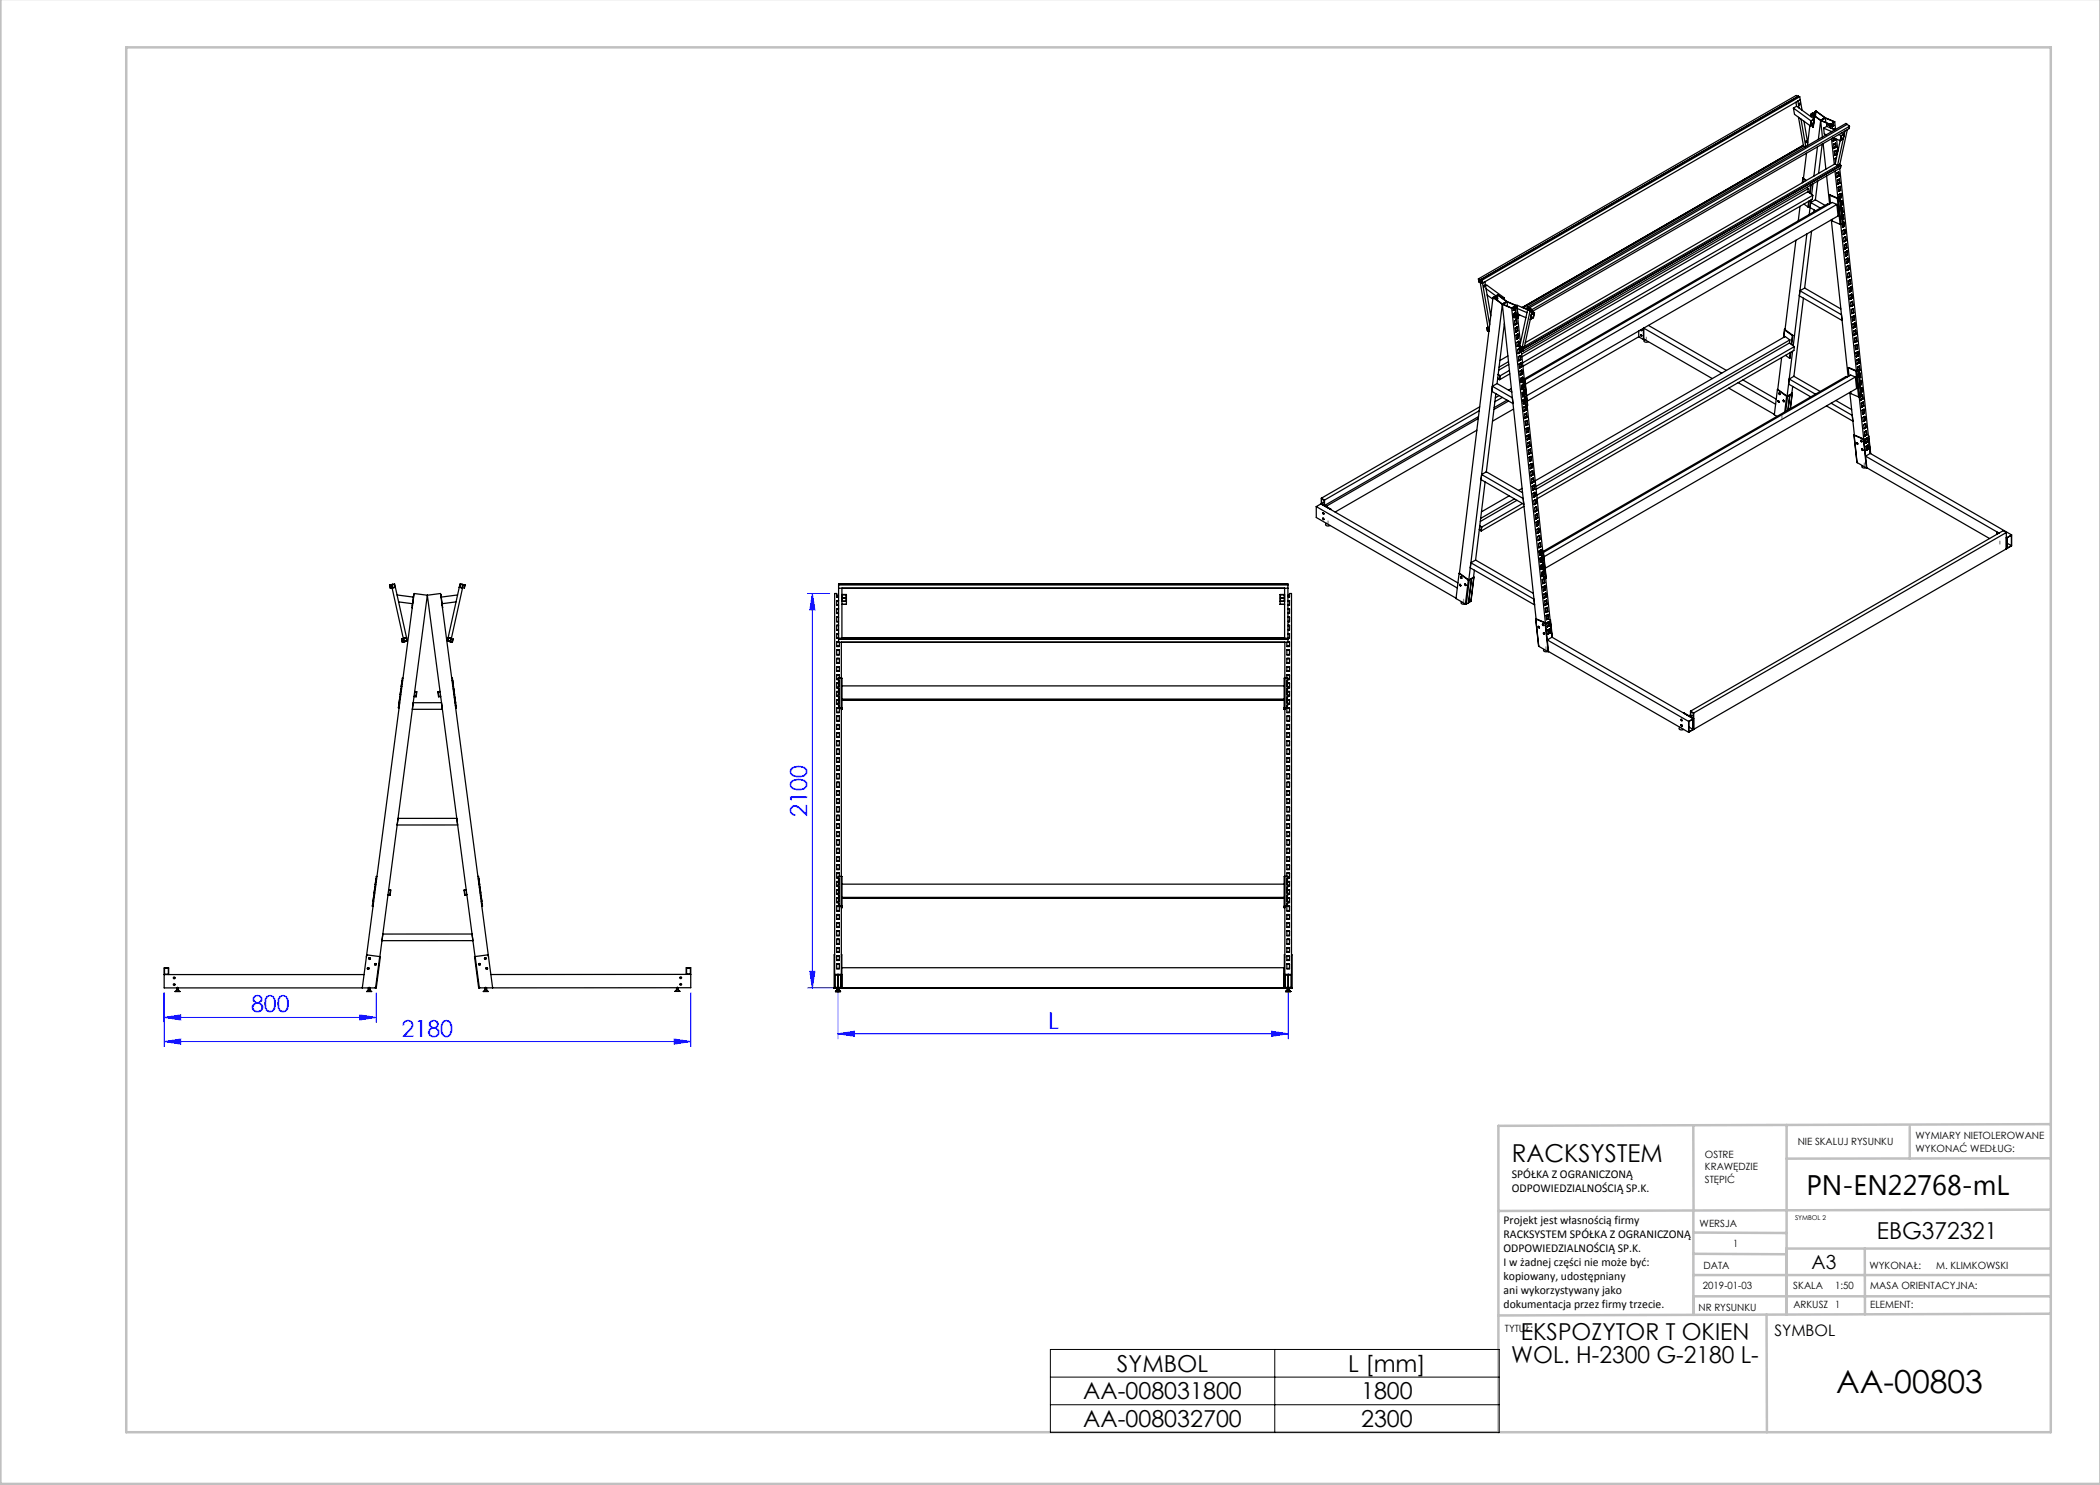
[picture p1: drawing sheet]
<svg xmlns="http://www.w3.org/2000/svg" width="420mm" height="297mm" viewBox="0 0 420 297" stroke-linecap="round" stroke-linejoin="round" font-family="sans-serif">
<defs><g id="words">
<text font-size="6.3" x="367.2" y="278.5">AA-00803</text>
<text font-size="5.6" x="361.3" y="239.1">PN-EN22768-mL</text>
<text font-size="4.9" x="302.4" y="232.4">RACKSYSTEM</text>
<g font-size="4.7" fill="#00f">
<text x="161.5" y="163.4" transform="rotate(-90 161.5 163.4)">2100</text>
<text x="50.2" y="202.5">800</text>
<text x="80.3" y="207.3">2180</text>
<text x="209.6" y="205.7">L</text>
</g>
<g font-size="4.7">
<text x="375.4" y="247.8">EBG372321</text>
<text x="304.2" y="268.1">EKSPOZYTOR T OKIEN</text>
<text x="223.4" y="274.3">SYMBOL</text>
<text x="269.7" y="274.3">L [mm]</text>
<text x="302.3" y="272.6">WOL. H-2300 G-2180 L-</text>
<text x="216.6" y="279.9">AA-008031800</text>
<text x="272.2" y="279.9">1800</text>
<text x="216.6" y="285.4">AA-008032700</text>
<text x="272.2" y="285.4">2300</text>
</g>
<text font-size="3.9" x="362.3" y="253.8">A3</text>
<text font-size="3.2" x="354.9" y="267.2">SYMBOL</text>
<g font-size="2.4">
<text x="302.4" y="235.6">SPÓŁKA Z OGRANICZONĄ</text>
<text x="302.4" y="238.4">ODPOWIEDZIALNOŚCIĄ SP.K.</text>
<text x="300.7" y="244.7">Projekt jest własnością firmy</text>
<text x="300.7" y="247.5">RACKSYSTEM SPÓŁKA Z OGRANICZONĄ</text>
<text x="300.7" y="250.3">ODPOWIEDZIALNOŚCIĄ SP.K.</text>
<text x="300.7" y="253.1">I w żadnej części nie może być:</text>
<text x="300.7" y="256">kopiowany, udostępniany</text>
<text x="300.7" y="258.8">ani wykorzystywany jako</text>
<text x="300.7" y="261.6">dokumentacja przez firmy trzecie.</text>
</g>
<g font-size="2">
<text x="383.1" y="227.9">WYMIARY NIETOLEROWANE</text>
<text x="341" y="231.6">OSTRE</text>
<text x="359.5" y="228.9">NIE SKALUJ RYSUNKU</text>
<text x="383.1" y="230.4">WYKONAĆ WEDŁUG:</text>
<text x="341" y="234.1">KRAWĘDZIE</text>
<text x="341" y="236.6">STĘPIĆ</text>
<text x="339.9" y="245.4">WERSJA</text>
<text x="346.6" y="249.5">1</text>
<text x="340.6" y="257.7">2019-01-03</text>
<text x="340.7" y="253.8">DATA</text>
<text x="358.7" y="257.7">SKALA</text>
<text x="367" y="257.7">1:50</text>
<text x="373.9" y="253.8">WYKONAŁ:</text>
<text x="374.1" y="257.7">MASA ORIENTACYJNA:</text>
<text x="387.2" y="253.8">M. KLIMKOWSKI</text>
<text x="339.7" y="262.3">NR RYSUNKU</text>
<text x="358.7" y="261.7">ARKUSZ 1</text>
<text x="374.1" y="261.7">ELEMENT:</text>
<text x="301" y="266.4">TYTUŁ:</text>
</g>
<text font-size="1.3" x="359" y="244">SYMBOL 2</text>
</g></defs>
<g fill="none" stroke="#00f" stroke-width=".2">
<path d="M161.5 118.7h4.4M162.5 118.7v78.9M162.5 118.7l.5 3.3h-1zM32.8 198.6v10.7M75.2 198.6v5.9M138.1 198.5v10.8M161.5 197.6h5.9M162 194.3h1l-.5 3.3zM167.6 194.7v13.1M257.6 194.7v13.1M32.8 208.3l3.3-.5v1zM32.8 203.5l3.3-.5v1z"/>
<path d="M32.8 208.3h105.3M32.8 203.5h42.4M71.9 203l3.3 .5-3.3 .5zM134.8 207.8l3.3 .5-3.3 .5zM167.6 206.8l3.3-.5v1zM167.6 206.8h90M254.3 206.3l3.3 .5-3.3 .5z"/>
</g>
<g fill="none" stroke="#c0c0c0" stroke-width=".5">
<path d="M.1 -.1v296.9h419.9M25.2 9.5h385v276.9h-385zM338.7 225.2v16.9M357.3 225v37.9M382 225.4v6.3M410.1 224.8l-110.4 .4v61.2M410.1 231.7h-52.8M338.7 259.3h71.5M338.7 255h71.5M338.7 250.8l18.6 .1M338.7 246.5l18.6 .1M338.7 242.1v20.9"/>
<path d="M373 249.7v13.2M410.1 241.9l-110.4 .3M410.2 249.7h-52.9v13.2M353.3 262.9l.1 23.5M410.2 262.7l-110.5 .4"/>
</g>
<path d="M329.3 67.4v.6M356.4 83.1v.6M372.9 92.6v.6M265.6 104.2v.6M292.7 119.8v.6M400 108.2v.6M309.2 129.4v.5M336.3 145v.6M35.5 197.4v.7M73.8 197.4v.7M97.1 197.4v.7M135.5 197.4v.7" fill="none" stroke="#808080" stroke-width=".25"/>
<path d="M210.1 269.9h89.7v16.6h-89.7zM210.1 275.4h89.7M255 269.9v16.6M210.1 280.9h89.7" fill="none" stroke="#000" stroke-width=".2"/>
<g fill="#00f">
<path d="M32.8 208.3l3.3-.5v1zM134.8 207.8l3.3 .5-3.3 .5zM32.8 203.5l3.3-.5v1zM71.9 203l3.3 .5-3.3 .5zM167.6 206.8l3.3-.5v1zM254.3 206.3l3.3 .5-3.3 .5z"/>
<path d="M162 194.3h1l-.5 3.3zM162.5 118.7l.5 3.3h-1z"/>
</g>
<g fill="none" stroke="#000" stroke-width=".25">
<path d="M359.7 19.2v.1M359.7 19.2l-.5-.1-63.5 36.7M359.7 19.3l-63.6 36.7M359.7 19.3l.2 .1M359.9 19.4l.5 2.6M359.9 19.4l-63.5 36.6M358.7 21.6l3.5 2.6M358.7 21.6l.2 1.3 3.2 2.3M359.2 20.4l.1 .8M359.3 21.2l3.5 2.6-.6 .4M359.3 21.2l-.6 .4M359.7 23.5l1 5.7"/>
<path d="M359.8 21.6l-.2-1.4 .4-.3-63.5 36.7M360 20.6l-.1 .4M360.2 23.8l1 5.5M360.6 35.7l-.1 .9M360.6 35.7l-.1 .8M360.6 35.7l.6 .4M360.6 35.7l.7 .4M360.6 35.6v.1M360.7 29l-56.2 32.5M360.7 29.2l.4 .2M360.7 29.2l-56 32.4M360.7 35.5l-.1 .1"/>
<path d="M360.8 24.3l.7 4.3M361.3 28.2l-.1 .3M361.3 30.6l-.6 5.1-.1-.1M361.3 37.5l.3 .2M361.6 38.3l1 .8M361.6 38.3l-57.2 33.1M361.6 37.7l-57.3 33.1M361.6 37.7v.6M362 25.1l-.5 4M362.1 37l-.2 1.6M362.2 24.2l-.1 1M362.2 22.9v.4"/>
<path d="M362.2 25.1l.4 .3M362.2 40l-.4 2.9M362.2 24.5l.5 .3M362.2 22.9l.6 .5M362.2 37l-.2 1.7M362.2 24.2l.6-.3-.1 .9-.6 .3zM362.2 22.9h.1M362.3 22.9l.6 .5M362.3 22.7l1.8 1.4M362.3 22.7l-.1 .2M362.6 39.1l-58.1 33.5M362.6 39.1l-.1 .7-57.9 33.5"/>
<path d="M362.6 22.7h.1M362.6 36.8l-.3 2.1M362.6 22.6v.3M362.6 22.6l-.3 .1M362.6 22.7l.2 .1M362.6 25.4h.1M362.7 23l.1 .1M362.7 25.4h-.1M362.7 25.3h.1M362.7 25.3l-.1 .1M362.7 22.9v.1M362.7 24.8l-.6 .4"/>
<path d="M362.8 23h.1M362.8 22.9l.1 .2M362.8 22.8l.1 .3M362.8 22.8v.1M362.8 23.4l.1 .1M362.9 23.4v.1M362.9 22.9h.1M362.9 23.4h-.1M362.9 23.5l-.3 1.9M362.9 23.1h.1M362.9 22.4l.3-.2 1.9 1.4M362.9 22.4h.1"/>
<path d="M362.9 22.4v.5M363 22.4l-.1 .5M363.1 40l-1 .5 2 1.1M363.1 40l1.9 1.1M363.2 22.3l-.2 .1M363.2 22.3l1.8 1.3-.9 .4-1.7-1.3 .2-.1M363.2 22.3l-.1 1M363.5 29.4l-.7 5.8M363.5 36.2l-.4 3.8M364.1 24.1l1.9 .8M364.1 24.1l-.4 3.8M364.1 24.1l.4 3.3"/>
<path d="M364.4 28.8l-.7 5.9M364.6 28.7l.6 5.1M364.7 25.6l1.6 .7M364.7 25.6l.2 1.2 .4 .2M365.1 23.6l1.7 .8-.2 .1M365.1 23.6l.1 .9M365.1 23.6l-.9 .5 1.8 .8 .3-.2M365.1 23.6l-1 .5M365.1 23.6l1.8 .8M365.3 35.2l.6 5.6M365.4 25.3l-.7 .3M365.4 25.3l1.6 .7"/>
<path d="M365.4 24.9v.4M365.4 24.9l.6 .2M365.4 24.8h.1M365.4 24.8l-.1 .1M365.9 39l.2 1.7M365.9 39l1.8 .7M365.9 39l1.6 .7M366 25.1v.5M366 24.9v.2M366.1 25.1h-.1M366.1 25.1v.5M366.3 24.7l-.3 .2"/>
<path d="M366.3 24.7v.2M366.3 24.8l.1 .1M366.3 27.7l.6 5.2M366.4 24.9l-.4 .2M366.4 24.9l-.3 .2M366.4 24.9h.1M366.4 24.9l.1 .8M366.5 25.2h.1M366.5 25.3h.1M366.4 25.3h.1M366.5 25.2v.1M366.6 25.1l-.1 .1"/>
<path d="M366.6 25.2h-.1M366.6 25.2h.1M366.6 27.6l.1 .6M366.6 24.5h.1M366.6 24.5l.1 .6M366.6 27.6l1.4 .5 .7-.3M366.7 28.2h.1M366.7 24.5v.6M366.7 25.1h.1M366.7 25.1l-.1 .1M366.7 28.9l.1 .7M366.7 28.1h.1"/>
<path d="M366.7 28.1v.1M366.7 28.8h.1M366.8 25.8v.1M366.8 28.1h.1M366.8 28.1h-.1M366.8 25.8h.1M366.8 28.1l-.1 .1M366.8 25.8h-.1M366.8 29.6h.1M366.9 28.8h.1M366.9 28l-.1 .1M366.9 28h.1"/>
<path d="M366.9 30.3l.1 .8M366.9 29.6h.1M366.9 29.6h-.1M366.9 30.3h.1M366.9 29.5h.1M366.9 29.5v.1M366.9 24.4l-.2 .1M366.9 24.4l.2 1.5M367 27.7v.3M367 29.5l-.1 .1M367 31.1h.1M367 28h-.1"/>
<path d="M367 28h.1M367 34.2l.6 5.4 .3-.1M367 30.2h.1M367 29.5h-.1M367 28l-.1 .1M367 29.5h.1M367 32.8l.5 .3M367 32.8l-61.9 35.7M367 31h.1M367.1 28.7v.7M367.1 30.9h.1M367.1 30.9l-.1 .1"/>
<path d="M367.1 30.9v.1M367.1 28.6v.1M367.1 28.6l-.4 .2M367.1 31l-.1 .1M367.1 28.7h.1M367.1 28.7l.1 .7M367.1 31h.1M367.1 29.4h.1M367.2 31.6v.1M367.2 30.9h-.1M367.2 29.4l-.1 .1M367.2 30.9l-.1 .1"/>
<path d="M367.2 30.9h.1M367.2 29.4h.1M367.2 31.6l-.2 .1 .1 .7M367.2 30.1l.1 .7M367.2 30.1h.1M367.2 30.1l-.3 .2M367.3 30.1h.1M367.3 30.1v.8M367.3 30.9h.1M367.3 30.9h-.1M367.3 31.6h-.1M367.3 30.8h.1"/>
<path d="M367.3 30.8v.1M367.3 27.8l.3 2.5M367.3 34.6l.1 .8M367.4 34.6h.1M367.4 35.4h.1M367.5 39.7l.5 5.2M367.5 34.5h.1M367.5 33.1l.5-.2-63.6 36.7M367.5 36.1l.1 .7M367.5 35.3h.1M367.5 35.3l-.1 .1M367.5 36h.1"/>
<path d="M367.6 39.6l-.1 .1M367.6 35.3h.1M367.6 35.3h-.1M367.6 36.8h.1M367.6 36h.1M367.6 35.2l-.1 .1M367.6 35.2v.1M367.6 35.2h.1M367.6 35.2l.1 .1M367.6 36h-.1M367.7 36.8h.1M367.7 36.8h-.1"/>
<path d="M367.7 34.4l.1 .8M367.7 36.7h.1M367.7 36.7v.1M367.7 39.7h-.2M367.7 39.7l.6 5.1M367.7 34.4h.1M367.7 34.4l-.3 .2M367.7 38.3h.1M367.7 35.2h-.1M367.7 35.2h.1M367.7 26.9l.5 .2M367.8 35.2h-.1"/>
<path d="M367.8 35.2h.1M367.8 37.4h.1M367.8 36.6l-.1 .1M367.8 35.2l-.1 .1M367.8 36.7h-.1M367.8 36.7h.1M367.8 37.4l-.1 .1v.8M367.8 38.2h.1M367.8 38.2h-.1M367.8 35.8l.1 .8M367.8 38.1h.1M367.8 38.1l.1 .1"/>
<path d="M367.8 38.1v.1M367.8 39.3l.2 .1M367.9 35.8h.1M367.9 35.8l-.3 .2M367.9 38.2l-.1 .1M367.9 39.4h.1M367.9 35.8l.1 .8M367.9 38.2h.1M367.9 39.5h.1M367.9 39.4v.1M367.9 36.6l-.1 .1M367.9 36.6h.1"/>
<path d="M367.9 38.8l.1 .1M367.9 38.1h-.1M367.9 33.7l6.2 57M368 38.1l-.1 .1M368 38.1h.1M368 36.6l-.2 .1M368 36.6h-.1M368 38.8l-.2 .1 .1 .6M368 37.3l.1 .7M368 39.5l.5 5.2M368 39.5l-.3 .2M368 39.4v.1"/>
<path d="M368 39.4h-.1M368 37.3h.1M368 37.3l-.2 .1M368 39.4v.5M368 39.5h.1M368 39.5l.1 .1M368.1 38.1h.1M368.1 38h.1M368.1 38.1h-.1M368.1 39.6h.1M368.1 38v.1M368.1 38.7l.1 .8"/>
<path d="M368.2 38.7h.1M368.2 38.7l-.2 .1M368.2 38.7l.1 .8M368.2 27.6l.4 .1M368.2 33.1l-63.6 36.7M368.2 33.1h.1M368.2 39.5h.1M368.2 39.5h-.1M368.2 33.1l-.1 .5-63.5 36.7M368.2 33.1l-63.5 36.7M368.2 27.1l-1.2 5.7M368.3 39.5l-.2 .1"/>
<path d="M368.3 39.5h.1M368.3 27.2l-.2 .9 .5-.4M368.3 27.2l.5-.4-.2 .9M368.4 26.6l.5 .2-.7 .3M369 26.2l-1.5 6.9M369.4 24.9l-.2-.2-63.6 36.7M369.5 25.9l-1.6 7.3M369.9 25.3l-.1 .4-63.5 36.7M369.9 25.3l-63.5 36.6M369.9 25.3l-.5-.4-63.5 36.7M295.7 55.8l.1 .6M295.7 55.8l.4 .1"/>
<path d="M295.8 56.4h.1M296 56l.4 .1v.5l-.3-.2zM296 56.3l-.2 .1M296 56.5l.5 .1M296.1 55.9v.1M296.4 56.3l-.3 .1M296.4 56l1.5 8.9M296.4 56l-.5-.1 1.8 10.3M296.5 56.6l.5-.2 1.2 6.8M296.9 57.1l-.1 .3M297.1 57.2l.3-.2 3.5 2.6M297.2 57.8l2 1.5"/>
<path d="M297.4 59l1.2 .8M298.6 59.5l1.9 1.4M298.6 59.5l-6.7 55.1M298.9 59.4l-.3 .1M298.9 59.4v.2M299.1 59.7h.1M299.1 59.7h-.1M299.1 59.6h.1M299.2 59.3l-.1 .4M299.2 59.3l.2 .1M299.2 59.7h-.1M299.2 59.7v.2"/>
<path d="M299.2 59.3h.1M299.3 59.1l.2-.1 1.9 1.3M299.3 59.1h.1M299.3 59.1l-.1 .2M299.3 59.5l.1 .2zM299.3 59.5l.1 .2M299.3 59.5h.1M299.3 59.1v.2M299.4 59.5l.1 .2M299.4 59.4l.1 .3M299.4 59.4v.1M299.5 59.7l-.1 .3"/>
<path d="M299.5 59.7h.1M299.5 59.7v.3M299.5 59v.5M299.5 59l1.8 1.3-.8 .5-1.8-1.3 .2-.1M299.5 59l-.2 .1M300.8 59.7v.2M300.9 59.6l-.3 .1M300.9 59.6l-.1 .3M359.2 48.1l-2.2 17.8M359.9 59.2l8.5 4.9M360 41.3l-.3 2.9M360.7 59.6l-1.9 15.7"/>
<path d="M360.8 40.8l.8 .6M360.9 57.6l-.9 .6 8.3 4.7M360.9 57.6l7.3 4.2M361.4 46.8l-2.8 22.4M361.7 40.3l-.1 1.1M361.8 40.2l-.2 1.2M362 41.5l1.1 .7M362.3 46.2l-1.4 11.4M362.8 42v.4M365.8 40.9l-.3-.1-60.6 35M366.3 44l3.3 31.3M366.4 43.9l.1 .3 1.5 .7"/>
<path d="M367.4 40.9l-62.3 35.9M367.4 40.9l.2 2.3-62.3 35.9M367.4 40.9l-1-.4-61.4 35.5M368.1 44.9l3.2 29.3 .4-.3M368.1 40.8l.1 .1M368.2 40.9v.5M368.2 40.9h.1M368.2 40.9v.1M368.2 41h.1M368.2 41.7h.1M368.3 44.8l-.3 .1M368.3 41h.1"/>
<path d="M368.3 41.7h-.1M368.3 40.2l.1 .7M368.3 42.3v.1M368.3 40.1v.1M368.3 40.1l-.2 .2M368.3 42.3l.1 .5M368.4 42.4h.1M368.4 40.9v.1M368.4 40.9h.1M368.4 43.2h.1M368.4 41h-.1M368.4 42.4l.1 .1"/>
<path d="M368.4 43.1v.1M368.4 44.7l.1 .8M368.4 41.6l.1 .7M368.5 43.7v.1M368.5 41.6h.1M368.5 41.6l-.2 .1M368.5 41.6l.1 .8M368.5 43.8v.4M368.5 45.5h.1M368.5 43.8h.1M368.5 43.9h.1M368.5 42.4h.1"/>
<path d="M368.5 42.4h-.1M368.5 42.3v.1M368.5 42.3l.1 .1M368.5 44.7l-.2 .1M368.6 44.6h.1M368.6 44.7h-.1M368.6 42.4l-.1 .1M368.6 43.9h.1M368.6 42.4h.1M368.6 44.6h-.1M368.6 45.4h.1M368.6 45.4h-.1"/>
<path d="M368.6 43l.1 .8M368.6 45.3h.1M368.6 45.3v.1M368.6 43h.1M368.6 45.4l-.1 .1M368.6 43l-.2 .1M368.7 45.3l-.1 .1M368.7 45.3h.1M368.7 46.9h.1M368.7 43.8h.1M368.7 43.8l-.1 .1M368.7 46h.1"/>
<path d="M368.7 45.3h-.1M368.7 47.6l.1 .7M368.7 47.5h.1M368.8 44.5v.7M368.8 46.8h.1M368.8 44.5h.1M368.8 44.5l-.2 .1M368.8 46.8l-.1 .1M368.8 44.5l.1 .7M368.8 48.3h.1M368.8 45.2l.1 .1M368.8 45.2l-.1 .1"/>
<path d="M368.8 45.2h.1M368.9 47.5h.1M368.9 46.7l-.1 .1M368.9 45.3h-.1M368.9 46.7h.1M368.9 45.2v.1M368.9 49l.1 .8M368.9 48.3h.1M368.9 48.3h-.1M368.9 49h.1M368.9 45.9l.1 .8M368.9 48.2v.1"/>
<path d="M368.9 48.2h.1M368.9 45.9h.1M368.9 45.9l-.3 .2 .1 .8M369 45.9h.1M369 45.9v.8M369 48.2h.1M369 48.2l-.1 .1M369 49.8h.1M369 48.9h.1M369 48.2h-.1M369 46.7l-.1 .1M369 46.7h.1"/>
<path d="M369 48.9l-.1 .1M369 49.7h.1M369.1 47.4v.7M369.1 49.6h.1M369.1 49.6v.1M369.1 49.6l-.1 .1M369.1 47.3h.1M369.1 47.3l-.4 .2M369.1 49.7l-.1 .1M369.1 47.3l.1 .8M369.1 49.7h.1M369.1 51.2h.1"/>
<path d="M369.1 48.1l-.1 .1M369.1 48.1h.1M369.2 50.3v.1M369.2 49.6h-.1M369.2 48.1l-.1 .1M369.2 49.6l-.1 .1M369.2 49.6h.1M369.2 48.1h.1M369.2 50.3l-.2 .1 .1 .8M369.2 51.1v.1M369.2 51.1l-.1 .1M369.2 48.8l.1 .7"/>
<path d="M369.2 51.1h.2M369.2 51.1h.1M369.2 48.8h.1M369.2 48.8l-.2 .1M369.2 51.2h-.1M369.3 48.8h.1M369.3 48.8v.8M369.3 51.1l-.1 .1M369.3 52.6h.1M369.3 52.6v.1M369.3 49.6h.1M369.3 49.6h-.1"/>
<path d="M369.3 49.5h.1M369.3 49.5v.1M369.3 51.8h.1M369.3 51.1h.1M369.3 53.3l.1 .8M369.4 52.6h.1M369.4 52.6h-.1M369.4 53.3h.1M369.4 50.2v.8M369.4 52.5h.1M369.4 52.5v.1M369.4 50.2h.1"/>
<path d="M369.4 50.2l-.2 .1M369.4 52.6l-.1 .1M369.4 50.2l.1 .8M369.4 54.1h.1M369.4 51l-.1 .1M369.5 53.2h.1M369.5 52.5h-.1M369.5 51l-.1 .1M369.5 52.5h.1M369.5 51h.1M369.5 51h-.1M369.5 53.2l-.1 .1"/>
<path d="M369.5 54.8l.1 .7M369.5 54h.1M369.5 54l-.1 .1M369.5 54.7h.1M369.5 51.7l.1 .7M369.6 51.7h.1M369.6 51.7l-.4 .2 .1 .7M369.6 54l-.2 .1M369.6 51.7l.1 .7M369.6 54h.1M369.6 55.5h.1M369.6 52.4v.1"/>
<path d="M369.6 52.4l-.1 .1M369.6 52.4h.1M369.6 54.7h.1M369.6 53.9l-.1 .1M369.6 52.5h-.1M369.7 53.9l-.1 .1M369.7 53.9h.1M369.7 53.9v.1M369.6 52.5h.1M369.7 54.6l-.2 .1M369.7 55.5h.1M369.7 55.5h-.1"/>
<path d="M369.7 53.1l.1 .7M369.7 55.4h.1M369.7 55.4v.1M369.7 53.1h.1M369.7 53.1l-.2 .1M369.7 53.1l.1 .8M369.7 57h.1M369.8 53.8l-.1 .1M369.8 53.8v.1M369.8 56.1h.1M369.8 55.3l-.1 .1M369.8 53.9l-.1 .1"/>
<path d="M369.8 55.4h-.1M369.8 55.4h.1M369.8 56.1l-.1 .1v.8M369.8 53.9h.1M369.8 56.9h.1M369.8 56.9h-.1M369.8 54.5l.1 .8M369.8 56.8v.1M369.8 56.8l.1 .1M369.8 56.8h.1M369.9 54.5h.1M369.9 54.5l-.2 .1"/>
<path d="M369.9 56.9l-.1 .1M369.9 54.5l.1 .8M369.9 56.9h.1M369.9 58.4h.1M369.9 55.3h.1M369.9 55.3l-.1 .1M369.9 57.5l.1 .1M369.9 56.8h-.1M370 56.8l-.1 .1M370 56.8h.1M370 55.3h-.1M370 57.5l-.2 .1 .1 .8"/>
<path d="M370 58.3l-.1 .1M370 58.3v.1M370 56l.1 .8M370 58.3h.1M370 56h.1M370 56l-.2 .1M370 58.4h-.1M370 56l.1 .7M370 59.8h.1M370.1 56.8h-.1M370.1 59h.1M370.1 58.2l-.1 .1"/>
<path d="M370.1 58.2v.1M370.1 58.3h.1M370.1 56.8h.1M370.1 56.7v.1M370.1 59.8h.1M370.1 59.8h-.1M370.1 57.4l.1 .8M370.2 59.7h.1M370.2 59.7l-.1 .1M370.2 57.4h.1M370.2 57.4l-.2 .1M370.2 59.8h-.1"/>
<path d="M370.2 57.4l.1 .8M370.2 59.7v.1M370.2 58.2h.1M370.3 59.7h-.1M370.3 58.2h-.2M370.3 59.7h.1M370.3 58.2h.1M370.3 58.9l.1 .7M370.3 58.8v.1M370.3 58.8l-.3 .3v.7M370.4 59.6v.1M370.4 59.6l-.1 .1"/>
<path d="M370.4 59.6h.1M370.4 59.7h-.1M297.4 65.6l.1 .6M297.4 65.6h.1M297.5 66.2l.3 .1M297.6 65.5l-.2 .1M297.6 65.6l.2 .1M297.7 66l-.2 .1M297.8 66.2h.1M297.8 65.8l-.1-.1 .1 .5M298.5 77.3l4 2.3M298.5 77.3l-.2 1 4.3 2.4"/>
<path d="M299.2 78.7l-1.9 15.7M299.4 76.7l-.9 .6M299.4 76.7l2.9 1.7M299.5 60v.1M299.5 60l-.1 .1M299.5 75.7l.4 .2M299.6 74.9l.4 .3-.1 .7-.4-.3M299.6 74.9l.4 .3M299.8 79.1l-.7 .5M300 75.2l-.1 .7M300.5 79.5l-1.5 .8M300.5 60.9l-6.8 55.1"/>
<path d="M300.5 60.9l1.8 .8M300.5 60.9l6.7 62.9M300.9 64.7l-1.5 12M300.9 64.8h.1M301.4 60.3l-.9 .6M301.4 60.3l1.9 .8M301.5 61.3l-.1-.9-.8 .5 1.7 .7 .3-.1M301.6 71.2l-1.6 .9M301.7 72.3l-1.9 1.1M301.8 72.9l-2.1 1.1M301.9 74.1l-1.9 1.1M302 74.8l-2.1 1.1"/>
<path d="M302.3 77.7l-.6 .3M302.3 61.7l7.4 68.6M302.3 78.4h.1M302.6 61.5l-.3 .2M302.6 61.5l.1 .6M302.7 62.1h.1M302.7 61.4h.1M302.8 62h.1M302.8 62h-.1M302.8 61.4l-.1 .6M302.8 61.9h.1M302.8 61.9v.1"/>
<path d="M302.8 62l-.1 .1M302.8 61.4h.1M302.8 61.6l.1 .1M302.8 63.5h.1M302.9 62.6v.1M302.9 61.9h-.1M302.9 61.9l-.1 .1M302.9 61.9h.1M302.9 62.6l-.1 .1v.8M302.9 63.4l.1 .1M302.9 63.4l-.1 .1M302.9 62.9h.3z"/>
<path d="M302.9 62.9v.6M302.9 63.4h.1M303 61.3v.6M303 61.3h.1M303 61.9h.1M303 63.5h-.1M303 62.8l-.1 .1M303 61.9h-.1M303 63.4h.1M303 63.4v.1M303 64.9h.1M303 65h.1"/>
<path d="M303 61.3l.3 2.5M303 64.1h.1M303 63.3l-.1 .1M303.1 63.4h-.1M303.1 63.4h.1M303.1 64.1l-.2 .1 .1 .7M303.1 64.9h.1M303.1 64.9h-.1M303.1 61.9h-.1M303.1 62.5l.1 .8M303.1 63.3h.1M303.1 64.8h.1"/>
<path d="M303.1 64.8v.1M303.1 62.5h.1M303.1 62.5l-.2 .1M303.1 64.9l-.1 .1M303.1 63.3v.1M303.1 66.4h.1M303.2 63.3l-.1 .1M303.2 61.1l-.2 .2M303.2 65.5h.1M303.2 64.8h-.1M303.2 64.8h.1M303.2 65.5l-.1 .1v.8"/>
<path d="M303.2 66.3l-.1 .1M303.2 66.3h.1M303.2 63.3h.1M303.2 64l.1 .7M303.3 63.8h.1M303.3 64h.1M303.3 64l-.2 .1M303.3 66.3l-.1 .1M303.3 61.1l-.3 .2M303.3 61.1v.2M303.3 61.1l.1-.1 2.1 .9M303.3 64l.1 .7"/>
<path d="M303.3 61.2l.1 .1M303.3 66.3h.1M303.3 61.3h.1M303.3 67.8h.1M303.3 64.7l-.1 .1M303.3 64.7l.1 .1M303.3 64.7h.1M303.3 61.3l-.3 .2-.2-.1M303.3 67h.1M303.4 66.2l-.2 .1M303.4 64.8h-.1M303.4 66.2l-.1 .1"/>
<path d="M303.4 66.2h.1M303.4 64.8h.1M303.4 67l-.2 .1 .1 .7M303.4 67.8h.1M303.4 67.8h-.1M303.4 61.3l-.4 .2-.2-.1M303.4 65.4l.1 .7M303.4 61.3l.2 2.2M303.4 67.7h.1M303.4 67.7v.1M303.4 65.4h.1M303.4 65.4l-.2 .1"/>
<path d="M303.4 65.4l.1 .8M303.4 61.7l2 .8M303.5 67.7l-.1 .1M303.5 69.3h.1M303.5 66.1v.1M303.5 68.4h.1M303.5 67.6l-.1 .1M303.5 66.2h-.1M303.5 67.7h.1M303.5 66.2h.1M303.5 68.4l-.1 .1 .1 .8M303.5 63.6l.6 5"/>
<path d="M303.6 69.1h.1M303.6 69.1v.1M303.6 62.8l1.6 .7M303.6 66.8l-.2 .2M303.6 69.2h-.1M303.6 66.8h.1M303.6 66.8l.1 .8M303.6 66.8v.8M303.6 69.2h.1M303.6 70.7h.1M303.6 67.6h.1M303.6 67.6l-.1 .1"/>
<path d="M303.6 63.6l-.3 .2M303.6 63.5h.1M303.7 69.8v.1M303.7 69.1h-.1M303.7 67.6l-.1 .1M303.7 69.1l-.1 .1M303.7 69.1h.1M303.7 67.6h.1M303.7 69.8l-.2 .1 .1 .8M303.7 70.6v.1M303.7 70.6l-.1 .1M303.7 68.3l.1 .8"/>
<path d="M303.7 70.6h.1M303.7 68.3h.1M303.7 68.3l-.2 .1M303.7 70.7h-.1M303.7 68.3l.1 .7M303.8 70.6l-.1 .1M303.8 70.6h.1M303.8 72.1v.1M303.8 69.1h-.1M303.8 71.3h.1M303.8 70.5l-.1 .1M303.8 70.5v.1"/>
<path d="M303.8 69l-.1 .1M303.8 69v.1M303.8 72.8l.1 .8M303.8 72.1h.1M303.8 72.8h.1M303.9 69.7v.8M303.9 72h.1M303.9 72l-.1 .1M303.9 69.7h.1M303.9 69.7l-.2 .1M303.9 72.1l-.1 .1M303.9 69.7l.1 .8"/>
<path d="M303.9 72v.1M303.9 73.6h.1M303.9 70.5h.1M303.9 70.5h-.1M304 69.2l.4 .4M304 72.7h.1M304 72h-.1M304 70.5l-.1 .1M304 63l-.4 .2M304 72h.1M304 70.5h.1M304 73.5l-.1 .1"/>
<path d="M304 73.5h.1M304 71.2l.1 .7M304 73.4l.2 .1M304 73.4l.1 .1M304 73.4v.1M304 71.1l.1 .1M304 71.1l-.3 .3 .1 .7M304.1 71.2h.1M304.1 71.2v.7M304.1 73.5h.1M304.1 73.5h-.1M304.1 75h.1"/>
<path d="M304.1 71.9v.1M304.1 71.9l-.1 .1M304.1 71.9h.1M304.1 69.9l.5 .4M304.1 74.2h.1M304.1 72h-.1M304.1 73.4v.1M304.1 73.4h.1M304.1 73.4l.1 .1M304.1 74.1l-.1 .1 .1 .8M304.2 75.9l.4 .2M304.2 72.6v.7"/>
<path d="M304.2 74.9v.1M304.2 76l.2 .1M304.2 72.6h.1M304.2 72.6l-.4 .2M304.2 75h-.1M304.2 72.6l.1 .8M304.2 74.9h.1M304.2 76.5h.1M304.2 70l.7 5.9M304.2 73.4h-.1M304.2 73.4h.1M304.2 69.5l-.3 .1 .1-.3 .4 .3-.1 .3"/>
<path d="M304.2 73.3h.1M304.2 73.3l.1 .1M304.3 75.6h.1M304.3 74.8l-.1 .1M304.3 73.4l-.1 .1M304.3 74.9h-.1M304.3 74.9h.1M304.3 73.4h.1M304.3 75.6l-.2 .1 .1 .8M304.3 76.4h.1M304.3 76.4h-.1M304.3 77.3l.4 .2"/>
<path d="M304.3 74l.1 .8M304.3 76.3v.1M304.3 76.3h.1M304.3 77.4l.3 .1M304.3 74h.1M304.3 74l-.2 .1M304.3 76.4l-.1 .1M304.4 74v.8M304.4 76.3h.1M304.4 76.3l-.1 .1M304.4 77.9h.1M304.4 74.8h.1"/>
<path d="M304.4 74.8l-.1 .1M304.4 76.1v.2M304.4 77h.1M304.4 76.3h-.1M304.5 78.6v.7M304.5 77.8h.1M304.5 77.8l-.1 .1M304.5 78.5h.1M304.5 78.8l.3 .1M304.5 75.5v.5M304.5 78.9l.2 .1M304.5 75.5h.1"/>
<path d="M304.5 75.5l-.2 .1M304.5 75.5l.1 .5M304.5 79.3h.1M304.6 77.5l-.1 .3M304.6 78.5h.1M304.6 77.7l-.1 .1M304.6 77.7h.1M304.6 78.5l.2-.2v.6M304.6 78.5h-.1M304.6 79.3h.1M304.6 79.3h-.1M304.6 79.2h.1"/>
<path d="M304.6 79.2v.1M304.6 76.1h-.2M304.6 76.1l.6 5.2M304.6 69.8h.1M304.7 77.5h.1h-.2M304.7 77.5h-.1M304.7 79.3h-.1M304.7 69.8l-.1 .5M304.7 76.5h-.2M304.7 79.2h.1M304.7 79.2v.1M304.7 77.5l-.1-.6-.3 .2 .1 .8"/>
<path d="M304.7 79l-.1 .2M304.7 79.9h.1M304.8 79.2h-.1M304.8 79.2h.1M304.8 79.9l.1-.1 .1 .6M304.8 79.9l-.2 .1 .1 .8M304.8 78.9l-.1 .1M304.8 78h-.2M304.8 75.9l-.4 .2M304.8 75.9h.1M304.9 75.8h.1M304.9 78.9l-.2 .1"/>
<path d="M304.9 78.9h-.1M304.9 75.9l.6 5.2M304.9 75.9l-.3 .2M304.9 75.8v.1M305 75.8l.5 5.3M305 79.4h-.2M305.5 61.8l.5 .4 .3-.2M305.6 61.4l-.5 .3M305.6 61.4l.7 .5M305.6 61.4l-1.7 8.2 .7 .6v-.4M305.7 61.5l-.1 .3M305.9 61.6l.5 .3"/>
<path d="M305.9 61.6h.1M305.9 61.7l-.3 .1M306 61.8v.3l-.4-.3M306.1 61.8l-1.8 8.2 .3-.2M306.2 63.3l.5 .2M306.2 62.4h.1M306.3 62.9l.5-.3-.1 .9-.6 .3zM306.4 61.9l-.1 .5M306.4 62.3l-1.5 7-.5 .3M306.4 62.3l.5 .2M306.9 62.5l-.6 .4M306.9 62.5l-.2 1-.6 .4"/>
<path d="M327.7 67.4l1 .5M327.7 67.4l-22.2 12.8M327.7 66.2v1.2M328.1 66l.2 .2v-.3v.1M328.2 66.9l.1 .3M328.2 65.9l.1 .2-.1-.1M328.3 67v.1M328.6 65.7h.1M328.7 65.7v2.2M328.7 65.7h.1M328.7 65.6l15.6 9M328.8 65.7h-.1"/>
<path d="M328.8 65.7l-.1 2.2M328.8 67.8l13.7 7.9M329 67.9a.3 .3 0 0 0-.2 .4 .3 .3 0 0 0 .4 .1l.5-.1M329.7 65.1l15.6 9M345.8 77.6l9.1 5.3M347.6 76.5l7.5 4.4M348.6 76l6.6 3.8M355.5 77.9l-.6 5.1 .5 .3M355.5 77.9l1.8 1.4M355.6 77.9h-.1M355.6 77.9l1.8 1.3M355.8 78.6l.2 .1v.2l-.2-.1z"/>
<path d="M355.8 78.6l.2 .3M355.9 78.6l.1 .2M356.3 71.5l-.7 6.4M356.9 65.9l-.2 1.6M356.9 66l-.1 1.5M356.9 66l1.6 1.1M356.9 66l1.7 1.1M356.9 65.8v.2M356.9 65.8l.1 .1M357 65.8h-.1M357.1 71.1l.8 .6M357.3 79.3h.2"/>
<path d="M357.3 79.3l-.4 3.1M357.4 79.2l-.1 .1M357.4 79.2h.1M357.4 79.2l.1 .1M357.5 79.3l-.4 3M357.7 76.8l4.5 2.6M357.9 68.6l1 .7M357.9 68.6l-50.7 29.3M357.9 79h.1M357.9 79l-.5 .2M358 79l-.4 3M358 79l-.5 .3"/>
<path d="M358 68l-.1 .6M358 68l-1-.7-50 28.9M358 68l-50.8 29.3M358.1 70.5l-.2 1.2M358.2 70.5l-.3 1.2M358.3 78.7l-.4 .3M358.3 78.7l.1 .1M358.3 78.7h.1M358.4 78.6h.1M358.4 78.8l-.4 .2M358.4 78.8l-.4 3M358.4 78.6v.2"/>
<path d="M358.4 78.6v.1M358.4 78.7l-.3 3M358.5 67.1l-.2 1.8M358.5 70.3l-1.1 8.9M358.5 77.3l-.1 1.4M358.6 67.1l-.3 1.8M358.6 67.1h-.1M358.8 75.3l-1 .5 5.3 3M358.8 75.3l5.2 3M358.9 69.3l-.1 .8-51.4 29.6M358.9 69.3l-51.5 29.8M369.5 75.4l-.3-.1-60.6 35"/>
<path d="M369.6 73.6l1.8 .6M369.6 73.6l1.6 .6M369.6 73.6l.2 1.6M370 78.5l.8 8.6M370.1 78.4l.1 .3 1.5 .7M370.2 61.3h.1M370.3 60.4h.1M370.3 60.4l-.2 .1 .1 .8M370.3 61.2h.1M370.3 61.2l-.1 .1M370.3 61.1h.1M370.3 61.1l.1 .1"/>
<path d="M370.3 61.1v.1M370.4 61.2h.1M370.4 61.2h-.1M370.4 62.7h.1M370.4 61.9h.1M370.4 61.1h-.1M370.4 61.1v.1M370.4 61.1h.1M370.4 61.8l-.1 .1 .1 .8M370.4 62.6l.1 .1M370.4 62.6v.1M370.5 60.3v.8"/>
<path d="M370.5 62.6h.1M370.5 62.6h-.1M370.5 60.3h.1M370.5 60.3l-.2 .1M370.5 62.7h-.1M370.5 60.3l.1 .8M370.5 62.6v.1M370.5 64.2h.1M370.5 61.1h-.1M370.6 63.3h.1M370.6 62.5l-.1 .1M370.6 62.6h-.1"/>
<path d="M370.6 62.6h.1M370.6 61.1h-.1M370.6 63.3l-.2 .1 .1 .8M370.6 64.1h.1M370.6 64.1h-.1M370.6 61.7l.1 .8M370.6 64v.1M370.6 64h.1M370.6 61.7h.1M370.6 61.7l-.2 .1M370.6 64.1l-.1 .1M370.7 61.7v.8"/>
<path d="M370.7 64h.1M370.7 64l-.1 .1M370.7 65.6h.1M370.7 62.5h.1M370.7 62.5l-.1 .1M370.7 64.7h.1M370.7 64h-.1M370.7 66.3l.1 .7M370.7 65.5h.1M370.7 65.5v.1M370.8 66.2h.1M370.8 63.2v.7"/>
<path d="M370.8 65.5h.1M370.8 65.5h-.1M370.8 63.2h.1M370.8 63.2l-.2 .1M370.8 65.5l-.1 .1M370.8 63.2l.1 .7M370.8 67h.1M370.8 63.9l.1 .1M370.8 63.9h.1M370.9 66.2h.1M370.9 65.4l-.1 .1M370.9 64h-.1"/>
<path d="M370.9 65.4h.1M370.9 63.9v.1M370.9 67h.1M370.9 67h-.1M370.9 64.6l.1 .8M370.9 66.9h.2M370.9 66.9h.1M370.9 66.9v.1M370.9 64.6h.1M370.9 64.6l-.3 .2 .1 .8M371 64.6h.1M371 64.6v.8"/>
<path d="M371 66.9h.1M371 66.9l-.1 .1M371 68.5h.1M371 65.4h-.1M371 67.6h.1M371 65.4l-.1 .1M371 65.4h.1M371 67.6l-.1 .1 .1 .8M371 68.4h.1M371.1 66.1v.7M371.1 75.4l.2 2.3-62.3 36M371.1 75.4l-62.3 36"/>
<path d="M371.1 75.4l-1-.4-61.4 35.5M371.1 68.3h.1M371.1 68.3l-.1 .1M371.1 66h.1M371.1 66l-.3 .2M371.1 68.4l-.1 .1M371.1 66l.1 .8M371.1 68.4h.1M371.1 69.9h.1M371.1 66.8l-.1 .1M371.1 66.8h.1M371.2 74.2l.5 5.2"/>
<path d="M371.2 69v.1M371.2 68.3h-.1M371.2 66.8l-.1 .1M371.2 68.3l-.1 .1M371.2 68.3h.1M371.2 66.8h.1M371.2 69l-.2 .1 .1 .8M371.2 69.8v.1M371.2 69.8l-.1 .1M371.2 67.5l.1 .7M371.2 69.8h.1M371.2 67.5h.1"/>
<path d="M371.2 69.9h-.1M371.3 74.2h-.1M371.3 67.5l-.3 .1M371.3 67.5v.7M371.3 69.8h.1M371.3 69.8l-.1 .1M371.3 71.3h.1M371.3 71.3v.1M371.3 68.3h.1M371.3 68.2h.1M371.3 70.5h.1M371.3 69.7l-.1 .1"/>
<path d="M371.3 68.3h-.1M371.3 68.2v.1M371.4 72v.8M371.4 72h.1M371.4 68.9l.1 .8M371.4 71.2h.1M371.4 71.2v.1M371.4 74.2h-.2M371.4 74.2l.6 5.2M371.4 68.9h.1M371.4 68.9l-.2 .1M371.4 71.3h-.1"/>
<path d="M371.4 72.8h.1M371.4 69.7h.1M371.4 69.7l-.1 .1M371.5 69.7h-.1M371.5 69.7h.1M371.5 71.9h.1M371.5 71.2h-.1M371.5 69.7l-.1 .1M371.5 71.2h.1M371.5 71.9l-.1 .1M371.5 73.5l.1 .5M371.5 72.7h.1"/>
<path d="M371.5 72.7l-.1 .1M371.5 73.4h.1M371.5 70.4l.1 .7M371.5 73.8l.2 .1M371.6 70.4h.1M371.6 70.4l-.4 .2 .1 .7M371.6 72.7l-.1 .1M371.6 73.9v.1M371.6 70.4l.1 .7M371.6 72.7h.1M371.6 74h.1M371.6 71.1l-.1 .1"/>
<path d="M371.6 73.4h.1M371.6 72.6l-.1 .1M371.6 71.2h-.1M371.7 72.6l-.1 .1M371.7 72.6v.1M371.7 72.6h.1M371.6 71.2h.1M371.7 71.1h-.1M371.7 73.3l-.2 .1M371.7 71.8l.1 .7M371.7 74l-.3 .2M371.7 74l.5 5.2"/>
<path d="M371.7 73.9v.1M371.7 71.8h.1M371.7 71.8l-.2 .1M371.7 71.8l.1 .8M371.7 74v.4M371.7 74h.1M371.7 74l.1 .1M371.8 74.1h.1M371.8 72.6h.1M371.8 72.6h-.1M371.8 72.5h.1M371.8 72.5v.1"/>
<path d="M371.8 74.8h.1M371.8 72.6l-.1 .1M371.8 73.2l.1 .8M371.8 79.4l1.6 14.2M371.8 75.3l.1 .2M371.9 73.2h.1M371.9 73.2l-.2 .1M371.9 73.2l.1 .8M371.9 75.4v.5M371.9 75.5h.1M371.9 74l-.1 .1M371.9 74h.1"/>
<path d="M372 74l-.2 .1M372 79.4h-.3M372 75.5h.1M372 74h.1M372 74.7l.1 .7M372 76.8v.1M372 74.7h.1M372 74.7l-.2 .1M372 76.8l.1 .5M372.1 76.9h.1M372.1 75.5h.1M372.1 75.5h-.1"/>
<path d="M372.1 75.4v.1M372.1 75.4h.1M372.1 77.7h.1M372.1 76.9l.1 .1M372.1 77h.1M372.1 79.3l.1 .7M372.2 78.2v.1M372.2 76.1l-.2 .1M372.2 76.1h.1M372.2 76.1l.1 .8M372.2 76.1v.8M372.2 78.3v.5"/>
<path d="M372.2 80h.1M372.2 78.3h.1M372.2 78.3l.1 .1M372.2 78.4h.1M372.2 76.9h.1M372.2 76.9h-.1M372.2 79.2l-.2 .2M372.3 79.2h.1M372.3 76.9l-.1 .1M372.3 78.4h.1M372.3 76.9h.1M372.3 79.9h.1"/>
<path d="M372.3 79.9h-.1M372.3 77.6l.1 .7M372.3 79.8h.1M372.3 79.8l.1 .1M372.3 79.8v.1M372.3 77.5v.1M372.3 77.5l-.2 .2M372.3 79.9l-.1 .1M372.3 77.6h.1M372.4 79.9h.1M372.4 79.9h-.1M372.4 78.3h.1"/>
<path d="M372.4 78.3l-.1 .1M372.4 79.8h-.1M372.4 79.8v.1M372.4 79.8h.1M372.5 79v.7M372.5 79h.1M372.5 79l-.2 .1M372.5 79l.1 .8M372.5 79.8h-.1M372.5 79.8h.1M372.5 79.7v.1M372.5 79.7l.1 .1"/>
<path d="M372.6 79.8h-.1M372.6 79.8h.1M264.3 99.6l.6 .4M264.3 99.6v1.1M264.3 99.7l.6 .3v1l-.6-.3zM295.4 86l-28.4 16.4M295.7 83.7l-30.5 17.6M295.7 83.3l-30.8 17.8v-1.1M295.8 82.2l-30.9 17.8M295.9 81.4l-31.6 18.2M296.2 95.9l8.6 5M297 96.4l-1.9 15.6"/>
<path d="M297.3 94.4l-1 .5 8.3 4.8M297.3 94.4l7.2 4.1M301.4 80l-2.6 1.5M301.7 80.2l-2.9 1.7M301.8 99.2l-5.5 3.2M302.7 81.8l-4.2 2.4M302.9 99.8l-6.8 3.9M304.4 97.7l-.7 .4M304.6 80.2l.4 .2M304.6 80.3l.3 .1M304.7 80.8h.1M304.8 80.7h-.1"/>
<path d="M304.8 80.7h.1M304.8 80.6h.1M304.8 80.6v.1M304.8 80.7l-.1 .1M304.8 82.2h.1M304.9 80.4v.2M304.9 81.3v.1M304.9 80.6h-.1M304.9 80.6l-.1 .1M304.9 80.6h.1M304.9 81.3l-.1 .1v.8M304.9 82.1l.1 .1"/>
<path d="M304.9 82.1l-.1 .1M304.9 82.1h.1M305 80.4h-.1M305 82.2h-.1M305 82.1h.1M305 82.1v.1M305 83.6h.1M305 83.6v.1M305 80.4h.1M305 82.8h.1M305 82l-.1 .1M305.1 82.1h-.1"/>
<path d="M305.1 82.1h.1M305.1 83.6h.1M305.1 83.6h-.1M305.1 81.2l.1 .8M305.1 83.5h.1M305.1 83.5v.1M305.1 83.6l-.1 .1M305.1 80.8h-.2M305.2 85.1h.1M305.2 82l-.1 .1M305.2 82h.1M305.2 81.3h.1"/>
<path d="M305.2 81.3h-.3M305.2 84.2h.1M305.2 83.5h-.1M305.2 83.5h.1M305.2 84.2l-.1 .1 .1 .8M305.2 85h.1M305.2 85l-.1 .1M305.2 82.7l.1 .7M305.3 85h.1M305.3 85h-.1M305.3 82.7h.1M305.3 82.7l-.4 .2 .1 .7"/>
<path d="M305.3 85l-.1 .1M305.3 82.7l.1 .7M305.3 86.5h.1M305.3 83.4l.1 .1M305.3 83.4l-.1 .1M305.3 83.4h.1M305.4 85.7h.1M305.4 83.5h-.1M305.4 84.9l-.1 .1M305.4 84.9h.1M305.4 83.5h.1M305.4 85.6l-.2 .2 .1 .7"/>
<path d="M305.4 86.5h.1M305.4 86.5h-.1M305.4 86.4h.1M305.4 86.4v.1M305.4 81.1l3.2 29.2M305.4 84.1l-.2 .1M305.4 84.1h.1M305.4 84.1l.1 .8M305.5 86.4l-.1 .1M305.5 88h.1M305.5 81.1l-.3 .2M305.5 87.1h.1"/>
<path d="M305.5 86.3l-.1 .1M305.5 86.4h.1M305.5 84.9h-.1M305.5 87.1l-.1 .1 .1 .8M305.5 87.9h.1M305.6 85.5v.8M305.6 87.8h.1M305.6 87.8v.1M305.6 87.8l-.1 .1M305.6 85.5h.1M305.6 85.5l-.2 .1M305.6 87.9l-.1 .1"/>
<path d="M305.6 85.5l.1 .8M305.6 87.9h.1M305.6 89.4h.1M305.6 86.3h.1M305.6 86.3l-.1 .1M305.7 88.5v.1M305.7 87.8h-.1M305.7 86.3l-.1 .1M305.7 87.8h.1M305.7 86.3h.1M305.7 88.5l-.2 .1 .1 .8M305.7 90.1l.1 .7"/>
<path d="M305.7 89.3h.1M305.7 89.3l-.1 .1M305.7 90h.1M305.7 87l.1 .7M305.7 87h.1M305.7 87l-.2 .1M305.8 87v.7M305.8 89.3h.1M305.8 89.3h-.1M305.8 90.8h.1M305.8 87.8h.1M305.8 87.8h-.1"/>
<path d="M305.8 87.7v.1M305.8 87.7h.1M305.8 90h.1M305.8 89.2l-.1 .1M305.8 89.2v.1M305.8 89.2h.1M305.8 91.5l.1 .8M305.9 91.5h.1M305.9 88.4v.8M305.9 90.7h.1M305.9 90.7l-.1 .1M305.9 88.4h.1"/>
<path d="M305.9 88.4l-.2 .1M305.9 90.8h-.1M305.9 88.4l.1 .8M305.9 90.7v.1M305.9 92.3h.1M305.9 90.6v.1M305.9 90.6l.1 .1M305.9 89.2h-.1M305.9 89.2h.1M306 91.4h.1M306 89.2l-.1 .1M306 90.7h-.1"/>
<path d="M306 90.7h.1M306 89.2h.1M306 92.2h.1M306 92.2l-.1 .1M306 89.9l.1 .7M306 92.1v.1M306 89.8l.1 .1M306 89.8l-.3 .2M306.1 89.9h.1M306.1 89.9v.7M306.1 92.2h.1M306.1 92.2h-.1"/>
<path d="M306.1 93.7h.1M306.1 90.6h.1M306.1 90.6l-.1 .1M306.1 92.9h.1M306.1 92.1h-.1M306.1 92.1v.1M306.1 92.1h.1M306.1 92.8l-.1 .1 .1 .8M306.2 93.6v.1M306.2 93.6l-.1 .1M306.2 91.3l.1 .7M306.2 93.6h.1"/>
<path d="M306.2 91.3h.1M306.2 91.3l-.3 .2M306.2 93.7h-.1M306.2 91.3l.1 .8M306.2 95.2h.1M306.2 92.1h.1M306.2 92.1h-.1M306.3 92h.1M306.3 92v.1M306.3 94.3h.1M306.3 93.5l-.1 .1M306.3 92.1h-.1"/>
<path d="M306.3 93.6h-.1M306.3 93.6h.1M306.3 92.1h.1M306.3 94.3l-.2 .1 .1 .8M306.3 95.1h-.1M306.3 95.1h.1M306.3 92.7l.1 .8M306.3 95h.1M306.3 95v.1M306.3 92.7h.1M306.4 92.7h.1M306.4 92.7l-.3 .1"/>
<path d="M306.4 95.1l-.2 .1M306.4 92.7l.1 .8M306.4 95h.1M306.4 95v.1M306.4 96.6h.1M306.4 93.5l-.1 .1M306.4 93.5h.1M306.4 95.7h.1M306.4 95h-.1M306.5 95h-.1M306.5 95h.1M306.5 93.5l-.2 .1"/>
<path d="M306.5 93.5h-.1M306.5 97.3v.7M306.5 96.5l-.1 .1M306.5 96.5h.1M306.5 97.2h.1M306.5 94.2l.1 .7M306.5 94.2h.1M306.5 94.2l-.2 .1M306.5 98h.1M306.6 97.2h.1M306.6 96.4l-.1 .1M306.6 95h-.1"/>
<path d="M306.6 96.4h.1M306.6 96.4v.1M306.6 95h.1M306.6 97.2h-.1M306.6 98h.1M306.6 98h-.1M306.6 95.6l.1 .8M306.6 97.9v.1M306.6 97.9h.2M306.6 97.9h.1M306.7 95.6h.1M306.7 95.6l-.4 .2 .1 .8"/>
<path d="M306.7 98h-.1M306.7 95.6l.1 .8M306.7 97.9h.1M306.7 97.9v.1M306.7 99.5h.1M306.7 96.4h-.1M306.7 96.4h.1M306.7 98.6h.1M306.7 96.4l-.1 .1M306.8 97.9h-.1M306.8 97.9h.1M306.8 96.4h-.1"/>
<path d="M306.8 98.6l-.2 .1 .1 .8M306.8 99.4h.1M306.8 99.4h-.1M306.8 97l.1 .8M306.8 99.3h.1M306.8 99.3v.1M306.8 97h.1M306.8 97l-.2 .2M306.8 99.4l-.1 .1M306.9 97.8h.1M306.9 97.8l-.1 .1M306.9 99.3h-.1"/>
<path d="M306.9 99.3l-.1 .1M306.9 99.3h.1M306.9 98.5l.1 .7M307 98.5h.1M307 98.5l-.2 .1M307 98.5l.1 .7M307 99.3h.1M307 99.2h.1M307.1 99.3h-.2M307.1 99.2v.1M307.1 99.9l.1 .8M307.1 99.9h.1"/>
<path d="M307.1 99.9l-.2 .1M355.6 80.1l.2 .1v.2l-.2-.1zM355.7 80.1l.1 .3M356.6 80.1h.2v.2h-.1zM356.7 80l.1 .3M356.7 80.1l.2 .2M365.3 81.2l5.3 3M366.2 80.6l4.3 2.5M367.2 80.1l3.1 1.8M370.8 87l.6 5.5M370.8 87.1l1.9 .7M370.8 87.1l.6 5.4"/>
<path d="M370.8 87v.1M370.8 87l1.9 .8M370.9 86.9l-.1 .1M371.4 88.5l.1 .3zM371.4 92.5l1.9 1.1M371.4 88.5l.2 .3M372.2 88.1l.2 .2zM372.3 88.1l.1 .2M372.4 81.4h.1M372.4 88.3h.1M372.4 89.8l.2 .3zM372.4 80.5v.1"/>
<path d="M372.4 80.5l-.1 .1 .1 .8M372.4 81.3l.1 .1M372.4 81.3v.1M372.4 89.8l.2 .2M372.5 81.3h.1M372.5 81.3h-.1M372.5 81.4h-.1M372.5 93.1a.31 .31 0 0 0 0 .4 .31 .31 0 0 0 .4 .1l.3-.1M372.5 81.3v.1M372.5 82.8v.1M372.5 82.9h.1M372.6 82h.1"/>
<path d="M372.6 81.2l-.1 .1M372.6 81.3h-.1M372.6 81.3h.1M372.6 82l-.2 .1 .1 .7M372.6 83.5l.1 .8M372.6 82.8h.1M372.6 82.8h-.1M372.6 83.5h.1M372.6 80.4l.1 .8M372.6 82.7h.1M372.6 82.7v.1M372.6 80.4h.1"/>
<path d="M372.6 80.4l-.2 .1M372.6 82.8l-.1 .1M372.7 80.4v.8M372.7 82.7h.1M372.7 82.7l-.1 .1M372.7 84.3h.1M372.7 87.8l.6 5.8M372.7 81.2l-.1 .1M372.7 83.4h.1M372.7 82.7h-.1M372.7 81.2h.1M372.7 85l.1 .7"/>
<path d="M372.7 84.2h.1M372.7 84.2v.1M372.8 84.9h.1M372.8 81.9v.7M372.8 84.2h.1M372.8 84.2h-.1M372.8 81.9h.1M372.8 81.9l-.2 .1M372.8 84.2l-.1 .1M372.8 81.9l.1 .7M372.8 85.7h.1M372.8 82.6l-.1 .1"/>
<path d="M372.8 82.6l.1 .1M372.8 82.6h.1M372.9 84.9h.1M372.9 84.1l-.1 .1M372.9 82.7h-.1M372.9 84.1h.1M372.9 84.1v.1M372.9 82.7h.1M372.9 85.7h.1M372.9 85.7h-.1M372.9 83.3l.1 .8M372.9 85.6h.1"/>
<path d="M372.9 85.6v.1M372.9 83.3h.1M372.9 83.3l-.3 .2M373 83.3h.1M373 83.3v.8M373 85.6l-.1 .1M373 87.2h.1M373 84.1h.1M373 84.1h-.1M373 86.3h.1M373 85.5l-.1 .1M373 84.1l-.1 .1"/>
<path d="M373 85.6h.1M373 86.3l-.1 .1 .1 .8M373.1 87.1h.1M373.1 87.1h-.1M373.1 84.7l.1 .8M373.1 87h.1M373.1 87v.1M373.1 84.7h.1M373.1 84.7l-.3 .2M373.1 87.1l-.1 .1M373.1 88.6h.1M373.1 85.5l-.1 .1"/>
<path d="M373.2 85.5h.1M373.2 87.7v.1M373.2 87l-.1 .1M373.2 87h.1M373.2 87.7l-.2 .1 .1 .8M373.2 85.5l-.1 .1M373.2 85.5h-.1M373.2 86.2l.1 .7M373.2 88.5h.1M373.2 88.5l.1 .1M373.2 87.7l.1 .1M373.3 86.2h.1"/>
<path d="M373.3 86.2l-.3 .1M373.3 88.6h-.2M373.3 86.2l.1 .7M373.3 88.5h.1M373.3 88.5v.1M373.3 90h.1M373.3 90v.1M373.3 87.7h.1M373.3 87h.1M373.3 87h-.1M373.3 86.9h.1M373.3 89.2h.1"/>
<path d="M373.3 88.4l-.1 .1M373.3 87.6v.2l-.1-.1M373.4 88.5h-.1M373.4 88.5h.1M373.4 86.9l-.1 .1M373.4 89.2l.1 .3zM373.4 90h.1M373.4 90h-.1M373.4 93.6h-.1M373.4 93.6l24.5 14.1M373.4 87.6l.1 .8M373.4 89.9h.1"/>
<path d="M373.4 89.9v.1M373.4 87.6h.1M373.4 87.6l-.2 .1M373.4 90l-.1 .1M373.4 89.2v.1M373.4 89.3l.1 .2M373.4 88.4h.1M373.5 88.4h-.1M373.5 88.4h.1M373.5 89.9h-.1M373.5 88.4l-.1 .1M373.5 89.9h.1"/>
<path d="M373.5 89.1l.1 .7M373.6 89v.1M373.6 89l-.4 .3 .1 .7M373.6 89.1l.1 .7M373.6 89.8v.1M373.6 89.8l-.1 .1M373.6 89.8h.1M373.6 89.9h-.1M373.7 89.8l-.1 .1M373.7 87.2h.1M373.8 87.2l-.1 .1M373.8 87.2l.3 3.5"/>
<path d="M374.1 90.7l-1 .5 26.7 15.4M374.1 90.7l28.2 16.3M78.3 116.9l.1 .7M78.4 117l.5-.1 .1 .5-.5 .1zM78.4 117.6l2.4 10.7M78.6 116.9l-.7 .1 .2 .6-.1-.6 .9-.2 2.6 11.4-1 .2-.2-.6 .2 .7 .6-.2M79.1 117.5l-.7 .1M79.4 119l3.3 .4M82.8 118.9l-.4 2.6M85.5 119l-2.7-.3-9.5 72.7M85.5 119l-9.5 72.3M85.5 119l2.6-.3 10.4 78.9"/>
<path d="M85.5 119l9.5 72.3M88.1 118.9l.4 2.6M91.5 119l-3.3 .4M91.9 117.5l.6 .1M92.1 116.9l.5 .1-.1 .5-.6-.1zM92.4 116.9l.6 .1-.1 .6M92.5 117.6l.2-.7-.7-.1-2.5 11.4 1 .2 .1-.6-.1 .6M92.5 117.6l-2.4 10.7M92.8 117.6h.1M167.3 119h.4M167.6 119.3l-.3 .1v-.7h-.4l.1 78.9M167.6 119.3h.1"/>
<path d="M167.7 119.3v.1M167.7 119.3h.1M167.7 119.4h.1M167.7 117h89.9M167.7 116.8h89.9v11.6h-89.9zM167.7 116.8h89.9M167.7 117.6h89.9M168.4 118.9h.9v2h-.9M168.4 117.6v10.1M168.5 119h.7v1.2h-.7zM168.5 119.6h.7M256.1 119h.8v1.2h-.8z"/>
<path d="M256.1 119.6h.8M256.9 118.9h-.9v2h.9M256.9 117.6v10.1M257.6 119.3h.1M257.6 119h.3M257.7 119.3l.2 .1v-.7h.4v78.9M257.7 119.3h.1M263.3 101.3l28.2 16.3M263.3 101.3v2.2l27.9 16.1M264.2 100.8l27.4 15.8M264.3 100.7l-1 .6M264.3 100.7l1.9 1.1"/>
<path d="M264.6 102.5l.2 .3M264.6 103.6l.2 .3M264.9 100.4l-.6 .3M265.3 104.7a.3 .3 0 0 0-.1 .4 .3 .3 0 0 0 .4 .1l.4-.1M266.2 101.8l-.1 .1M266.2 101.8v.1M291.8 114.7l-.6 5 1.8 1.1M291.8 114.7l1.9 1.3M291.9 114.6l2 1.4M291.9 114.6l-.1 .1M291.9 116.9l.2 .1v.2l-.1-.1zM292 116.9l.2 .3"/>
<path d="M292 116.9l.2 .2M292.1 115.4h.2v.3l-.2-.1zM292.3 115.6l-.1-.2 .1 .2M293 116.8l.1 .1 .1 .2-.2-.1zM293 116.8l.2 .3M293.1 116.8l.1 .2M293.7 116h.2M293.7 116l-.6 4.8M293.8 116h.1M293.9 116l-.6 4.8M294.1 113.6l12.8 7.4M294.2 115.7l.1 .1"/>
<path d="M294.2 115.7l-.4 .3M294.3 115.8l-.6 4.8M294.3 115.8l-.4 .2M294.7 115.5l-.5 .2M294.7 115.5h.1M294.7 115.4h.1M294.7 115.5l-.4 .3M294.7 115.5l-.5 4.8M294.7 115.4v.1M294.8 115.5l-.6 4.8M294.9 114l-.2 1.5M295.1 112l-.9 .6 12.6 7.2"/>
<path d="M295.1 112l11.6 6.7M295.9 105.9l.3 .3M296 105.2l.3 .2-.1 .7-.3-.2M296 105.1l.3 .3M296.3 105.4l-.1 .8M303.4 100.1l-7.3 4.2M304.5 100.7l-8.2 4.7M304.8 101.3l-8.6 4.9M306.8 100.9h.1M306.9 100v.1M306.9 100l-.1 .1v.8M306.9 100.8l.1 .1"/>
<path d="M306.9 100.8l-.1 .1M307 100.8h.1M307 100.8h-.1M307 100.9h-.1M307 100.8v.1M307 102.3h.1M307 102.3v.1M307.1 101.5h.1M307.1 100.7l-.1 .1M307.1 100.8h-.1M307.1 100.8h.1M307.1 102.3h.1"/>
<path d="M307.1 102.3h-.1M307.1 102.2h.1M307.1 102.2v.1M307.1 102.3l-.1 .1M307.2 102.2l-.1 .1M307.2 102.2h.1M307.2 103.8h.1M307.2 100.7h.1M307.2 100.7l-.1 .1M307.2 102.9h.1M307.2 102.2h-.1M307.2 102.9l-.1 .1 .1 .8"/>
<path d="M307.2 103.7h.1M307.2 103.7v.1M307.3 101.4v.7M307.3 103.6v.1M307.3 103.7h-.1M307.3 103.7h.1M307.3 101.4h.1M307.3 101.3l-.4 .3 .1 .7M307.3 103.7l-.1 .1M307.3 101.4l.1 .7M307.3 105.2h.1M307.3 102.1l.1 .1"/>
<path d="M307.3 102.1l-.1 .1M307.3 102.1h.1M307.4 104.4h.1M307.4 103.6h-.1M307.4 102.2h-.1M307.4 103.6l-.1 .1M307.4 103.6h.1M307.4 102.1v.1M307.4 104.3l-.2 .1 .1 .8M307.4 102.8l.1 .8M307.4 105.1v.1M307.4 105.1h.1"/>
<path d="M307.4 102.8h.1M307.4 102.8l-.2 .1M307.4 105.2h-.1M307.5 102.8h.1M307.5 102.8v.8M307.5 105.1h.1M307.5 105.1l-.1 .1M307.5 106.7h.1M307.5 103.6h-.1M307.5 105.8h.1M307.5 105l-.1 .1M307.5 103.6l-.1 .1"/>
<path d="M307.5 103.6h.1M307.5 105.8l-.1 .1 .1 .8M307.5 106.6h.1M307.6 104.2v.8M307.6 106.5h.1M307.6 106.5l-.1 .1M307.6 104.2h.1M307.6 104.2l-.2 .1M307.6 106.6l-.1 .1M307.6 104.2l.1 .8M307.6 106.5v.1M307.6 108.1h.1"/>
<path d="M307.6 105l-.1 .1M307.6 105h.1M307.7 107.2h.1M307.7 106.5h-.1M307.7 105l-.1 .1M307.7 106.5h.1M307.7 105h.1M307.7 108.8l.1 .7M307.7 108h.1M307.7 108l-.1 .1M307.7 108.7h.1M307.7 105.7l.1 .7"/>
<path d="M307.7 105.7h.1M307.7 105.7l-.2 .1M307.8 105.7v.7M307.8 108h-.1M307.8 109.5h.1M307.8 107.9l-.1 .1M307.8 107.9h.1M307.8 106.4v.1M307.8 106.4l-.1 .1M307.8 106.4h.1M307.8 108.7h.1M307.8 106.5h-.1"/>
<path d="M307.8 107.9v.1M307.8 107.9l.1 .1M307.8 106.5h.1M307.8 108h.1M307.8 110.2l.1 .8M307.9 110.2h.1M307.9 110.4l.4 .2M307.9 107.1v.8M307.9 109.4h.1M307.9 109.4l-.1 .1M307.9 110.5l.2 .1M307.9 107.1h.1"/>
<path d="M307.9 107.1l-.4 .2 .1 .8M307.9 109.5h-.1M307.9 107.1l.1 .8M307.9 109.4v.1M307.9 111h.1M307.9 107.9h.1M307.9 107.9h-.1M308 110.1h.1M308 109.4h-.1M308 107.9l-.1 .1M308 109.4h.1M308 107.9h.1"/>
<path d="M308 110.1l-.1 .1M308 110.9h.1M308 110.9h-.1M308 111.9l.4 .1M308 108.6l.1 .7M308 110.8h.1M308 110.8l.1 .1M308 110.8v.1M308 112h.3M308 108.5l.1 .1M308 108.5l-.3 .2M308 110.9l-.1 .1"/>
<path d="M308.1 108.6h.1M308.1 108.6v.7M308.1 110.9h.1M308.1 110.9h-.1M308.1 112.4h.1M308.1 109.3h.1M308.1 109.3l-.1 .1M308.1 110.6v.2M308.1 111.5l.1 .1M308.1 110.8h-.1M308.1 110.8v.1M308.1 110.8h.1"/>
<path d="M308.1 111.5l.2-.1 .1 .6M308.1 111.5l-.1 .1 .1 .8M308.2 112.3v.1M308.2 112.3l-.1 .1M308.2 113.3l.3 .1M308.2 110v.6M308.2 112.3h.1M308.2 113.4l.2 .1M308.2 110h.1M308.2 110l-.2 .1M308.2 112.4h-.1M308.2 110l.1 .5"/>
<path d="M308.2 113.8h.1M308.2 113.9h.1M308.2 110.6h-.1M308.3 112v.2M308.3 113h.1M308.3 112.2l-.1 .1M308.3 112.3h-.1M308.3 112.3h.1M308.3 113l.2-.1v.5M308.3 113l-.1 .1v.7M308.3 114.5l.1 .8M308.3 113.8h.1"/>
<path d="M308.3 113.8h-.1M308.3 114.5h.1M308.3 114.7l.4 .2M308.3 113.7h.1M308.3 113.7v.1M308.3 114.8l.3 .1M308.3 110.6h-.2M308.3 110.6l.6 5.2M308.4 112h-.1M308.4 113.8l-.1 .1M308.4 111l-.2 .1M308.4 113.7h.1"/>
<path d="M308.4 113.7v.1M308.4 115.3h.1M308.4 112h.1M308.4 113.5l-.1 .2M308.4 114.4h.1M308.5 113.7h-.1M308.5 113.7h.1M308.5 114.4l.1-.1 .1 .6M308.5 114.4l-.2 .1M308.5 115.2h.1M308.5 115.2l-.1 .1M308.5 113.4l-.1 .1"/>
<path d="M308.5 112.5h-.2M308.5 116.7h.1M308.6 110.3h.1M308.6 113.4l-.2 .1M308.6 113.4h-.1M308.6 114.9l-.1 .3M308.6 115.9h.1M308.6 115.1l-.1 .1M308.6 115.1h.1M308.6 115.9l-.1 .1v.7M308.6 116.7h.1M308.6 116.7h-.1"/>
<path d="M308.6 110.4l-.4 .2M308.6 110.4l.6 5.2M308.6 110.4l-.3 .2M308.6 110.3v.1M308.6 116.6h.1M308.6 116.6v.1M308.7 114.9h-.1M308.7 116.7h-.1M308.7 110.4l.5 5.2M308.7 113.9h-.2M308.7 116.6h.1M308.7 116.6v.1"/>
<path d="M308.7 118.2h.1M308.7 114.9h.1M308.7 117.3h.1M308.7 116.5l-.1 .1M308.8 116.6h-.1M308.8 116.6h.1M308.8 117.3l-.2 .1 .1 .8M308.8 118.1h.1M308.8 118.1h-.1M308.8 115.7l.1 .8M308.8 118h.1M308.8 118v.1"/>
<path d="M308.8 115.7l.1 .1M308.8 115.7l-.2 .2M308.8 118.1l-.1 .1M308.8 115.3l-.2 .1M308.8 115.8l.1 .7M308.9 119.6h.1M308.9 116.5h.1M308.9 116.5l-.1 .1M308.9 118.7v.1M308.9 118h-.1M308.9 118l-.1 .1M308.9 118h.1"/>
<path d="M308.9 118.7l-.1 .1 .1 .8M308.9 119.5l.1 .1M308.9 117.2l.2 .7M309 119.5h.1M309 119.5h-.1M309 117.2h.1M309 117.2l-.2 .1M309 119.6h-.1M309 117.2l.1 .7M309 119.5v.1M309.1 119.4l-.1 .1M309.1 119.4v.1"/>
<path d="M309.1 119.5h.1M309.1 117.9l-.2 .1M309.1 118.6l.1 .8M309.1 118.6h.1M309.1 115.6l1.3 11.8M309.1 118.6l-.2 .1M309.2 119.4h-.1M309.2 115.6l-.3 .2M309.2 119.4l-.1 .1M309.2 119.4h.1M399.4 106.5l.3 .2M399.4 106.5v.4"/>
<path d="M399.5 106.5h-.1M401.3 106.5v3.3M401.3 106.5l-62.6 36.1M401.3 106.5l-.7-.4-62.5 36.1M401.3 107.6v2.2M401.3 107.5h.1M401.3 109.8l-62.6 36.1M401.3 109.7h.1M401.4 107.5v2.2M401.4 107.6l.9-.5v2l-.9 .5zM401.4 108.6l.9 .5M402.3 107v2.2l-.9 .5"/>
<path d="M402.3 107l-.9 .5M79.7 120.4l2.8 .3M80 139.4h.1M80 138.9h.2M80.2 137.8h.1M80.2 137.3h.2M80.4 136.1h.1M80.6 135.6h-.1l-.8 6M80.7 127.7l.6-.1 .1 .5-.5 .2zM81.3 127.5l-.6 .2M82.5 121h.1M82.5 120.6h.1"/>
<path d="M82.9 138.4h.4l-.1 .9-.4-.1M82.9 138.3h.5l-.2 1.1-.4-.1M88 138.3h-.4l.1 1.1 .4-.1M88 138.4h-.4l.2 .9 .3-.1M88.4 120.6h.1M88.5 121h-.1M89.6 127.5l.7 .2M89.7 127.6l.5 .1-.1 .6-.5-.2zM89.8 128.3h.1M90.3 135.6h.2l.8 6M90.5 136.1h-.1M90.7 137.3h-.1"/>
<path d="M90.8 137.8h-.2M90.9 138.9h-.1M91 139.4h-.2M91.2 120.4l-2.8 .3M167.3 139.2h.1M167.3 137.5h.1M167.3 135.9h.1M167.3 134.2h.1M167.3 132.6h.1M167.3 130.9h.1M167.3 129.3h.1M167.3 127.6h.1"/>
<path d="M167.3 126h.1M167.3 124.3h.1M167.3 122.7h.1M167.4 139.9h.1M167.4 138.3h.1M167.4 136.6h.1M167.4 135h.1M167.4 133.3h.1M167.4 131.7h.1M167.4 130h.1M167.4 128.4h.1M167.4 126.7h.1"/>
<path d="M167.4 125.1h.1M167.4 123.4h.1M167.3 121.8h.1M167.3 120.2h.1M167.4 121.8h-.1M167.4 120.1h-.1M167.4 120.1l-.1 .9h.3M167.4 140h-.1M167.4 138.3h-.1M167.4 136.7h-.1M167.4 121.8l-.1 .9M167.4 123.4l-.1 .9"/>
<path d="M167.4 125.1l-.1 .9M167.4 126.7l-.1 .9M167.4 128.4l-.1 .9M167.4 130l-.1 .9M167.4 131.7l-.1 .9M167.4 133.3l-.1 .9M167.4 135l-.1 .9M167.4 136.6l-.1 .9M167.4 138.3l-.1 .9M167.4 139.9l-.1 1M167.4 139.9h.2M167.4 138.3h.2"/>
<path d="M167.4 136.6h.2M167.4 135h.2M167.4 133.3h.2M167.4 131.7h.2M167.4 130h.2M167.4 128.4h.2M167.4 126.7h.2M167.4 125.1h.2M167.4 123.4h.2M167.4 121.8h.2M167.4 120.1h.2M167.6 139.9h.1"/>
<path d="M167.6 138.3h.1M167.6 136.6h.1M167.6 137.5l-.2 .1M167.6 135h.1M167.6 135.9h-.2M167.6 134.2h.1M167.6 133.3h.1M167.6 134.2l-.2 .1M167.6 132.6h.1M167.6 131.7h.1M167.6 132.6h-.2M167.6 130.9h.1"/>
<path d="M167.6 130h.1M167.6 130.9l-.2 .1M167.6 129.3h.1M167.6 128.4h.1M167.6 129.3h-.2M167.6 127.6h.1M167.6 126.7h.1M167.6 127.6l-.2 .1M167.6 126h.1M167.6 125.1h.1M167.6 126h-.2M167.6 124.3h.1"/>
<path d="M167.6 123.4h.1M167.6 124.3l-.2 .1M167.6 122.6h.1M167.6 121.8h.1M167.6 122.7h-.2M167.6 121h.1M167.6 120.1h.1M167.6 122.6v.1M167.6 135.9h.1M167.6 136.6v.1M167.6 137.5h.1M167.6 139.9v.1"/>
<path d="M167.7 139.2h-.3M167.7 139.2h.1M167.7 134.2l.1 .1M167.7 132.6h.1M167.7 130.9l.1 .1M167.7 129.3h.1M167.7 127.6v.1M167.7 126h.1M167.7 124.3v.1M167.7 122.7h.1M167.7 121h.1M167.7 120.1h.1"/>
<path d="M167.7 121.8h.1M167.7 122.6v.1M167.7 123.4h.1M167.7 124.3h.1M167.7 125.1h.1M167.7 126.7h.1M167.7 127.6h.1M167.7 128.4h.1M167.7 130h.1M167.7 130.9h.1M167.7 131.7h.1M167.7 133.3h.1"/>
<path d="M167.7 134.2h.1M167.7 135h.1M167.7 136.6v.1M167.7 138.3h.1M167.7 139.9v.1M167.7 139.9h.1M167.7 136.6h.1M167.7 127.7h.1M167.7 124.4h.1M167.7 127.8h89.9M167.7 127.7h89.9M167.8 139.4h-.1"/>
<path d="M167.8 138.9l-.1 .1v.2M167.8 137.8h-.1M167.8 137.3l-.2 .2M167.8 136.1h-.1M167.8 135.6h.6v6.3h-.1M167.8 135.6l-.2 .3M167.8 135.6v6M167.8 134.3h.1M167.8 132.6h.1M167.8 131h.1M167.8 129.3h.1M167.8 130l.1 .9"/>
<path d="M167.8 131.7l.1 .9M167.8 133.3l.1 .9M167.8 135l.1 .6M167.9 135h.1M167.9 133.4h.1M167.9 131.7h.1M167.9 130.1h.1M167.9 128.4v.9M168.3 128.4l-.1 69.2M168.4 120.3h.9M168.4 127.5h88.5M168.4 140h88.4"/>
<path d="M168.4 139.8h88.4M168.4 137.2h88.4M256 120.3h.9M257 128.4v7.2M257 135.6h-.2v6.3h.2M257 135.6h.4M257 135.6v6M257.4 128.4v.9h.2M257.4 135v.6M257.4 133.3v.9h.2M257.4 131.7v.9h.2M257.4 130v.9h.2"/>
<path d="M257.4 130h.1M257.4 131.7h.1M257.4 133.3h.1M257.4 135h.1M257.4 135h.2M257.4 133.3h.2M257.4 131.7h.2M257.4 130h.2M257.4 135.6h.2v.3M257.4 135.6v6M257.4 139.9h.2M257.4 138.3h.2"/>
<path d="M257.4 136.6h.2M257.6 136.1h-.2v1.2h.2v.2M257.6 137.8h-.2v1.1l.2 .1v.2M257.6 139.4h-.2v1.2h.2v.3M257.6 139.9h.1M257.6 139.2h.3M257.6 138.3h.1M257.6 136.6h.1M257.6 135h.1M257.6 134.2h.1M257.6 133.3h.1M257.6 132.6h.1"/>
<path d="M257.6 131.7h.1M257.6 130.9h.1M257.6 130h.1M257.6 129.3h.1M257.6 128.4h.1M257.6 127.6h.1M257.6 126.7h.1M257.6 126h.1M257.6 125.1h.1M257.6 124.3h.1M257.6 123.4h.1M257.6 122.6h.1"/>
<path d="M257.6 121.8h.1M257.6 121h.1M257.6 120.1h.1M257.6 136.6v.1M257.6 139.9v.1M257.7 137.5l-.1 .1M257.7 137.5l.2 .1M257.7 135.9h-.1M257.7 135.9h.2M257.7 134.2l.2 .1M257.7 132.6h.2M257.7 130.9l.2 .1"/>
<path d="M257.7 129.3h.2M257.7 127.6l.2 .1M257.7 126h.2M257.7 124.3l.2 .1M257.7 122.7h.2M257.7 139.9h.2M257.7 138.3h.2M257.7 136.6h.2M257.7 135h.2M257.7 133.3h.2M257.7 131.7h.2M257.7 130h.2"/>
<path d="M257.7 128.4h.2M257.7 126.7h.2M257.7 125.1h.2M257.7 123.4h.2M257.7 121.8h.2M257.7 120.1h.2M257.7 120.1h.1M257.7 121h.1M257.7 121.8h.1M257.7 122.6v.1M257.7 123.4h.1M257.7 124.3h.1"/>
<path d="M257.7 125.1h.1M257.7 126h.1M257.7 126.7h.1M257.7 127.6h.1M257.7 128.4h.1M257.7 129.3h.1M257.7 130h.1M257.7 130.9h.1M257.7 131.7h.1M257.7 132.6h.1M257.7 133.3h.1M257.7 134.2h.1"/>
<path d="M257.7 135h.1M257.7 135.9h.1M257.7 136.6v.1M257.7 137.5h.1M257.7 138.3h.1M257.7 139.9v.1M257.9 139.2h.1M257.9 137.6h.1M257.9 135.9h.1M257.9 134.3h.1M257.9 132.6h.1M257.9 131h.1"/>
<path d="M257.9 129.3h.1M257.9 127.7h.1M257.9 126h.1M257.9 124.4h.1M257.9 122.7h.1M257.9 121.8h.1M257.9 120.1v.9h-.2M257.9 120.1h.1M257.9 140h.1M257.9 138.3h.1M257.9 136.7h.1M257.9 121.8v.9"/>
<path d="M257.9 123.4v.9M257.9 125.1v.9M257.9 126.7v.9M257.9 128.4v.9M257.9 130v.9M257.9 131.7v.9M257.9 133.3v.9M257.9 135v.9M257.9 136.6v.9M257.9 138.3v.9M257.9 139.9v1M257.9 135h.1"/>
<path d="M257.9 133.4h.1M257.9 131.7h.1M257.9 130.1h.1M257.9 128.4h.1M257.9 126.8h.1M257.9 125.1h.1M257.9 123.4h.1M292.3 120.4a.32 .32 0 0 0 0 .4 .32 .32 0 0 0 .5 0h.3M293 120.8h.1M293.1 120.8h.2M293.7 120.6l-.4 .2M294.2 120.3l-.5 .3"/>
<path d="M307.1 123.8l.7 5.5M307.2 123.8l1.8 .8M307.2 123.7v.1M307.2 123.7l1.8 .9M307.2 123.7h.1M307.2 123.8h.1M307.7 129.2l.1 .1M307.7 125.3l.2 .3zM307.8 129.3h.1M307.8 125.3l.1 .2M307.8 129.3l1.8 1M308.6 124.8l.1 .3z"/>
<path d="M308.6 124.8l.1 .2M308.7 126.5l.2 .3zM308.8 126.5l.1 .3M308.8 129.9a.31 .31 0 0 0 0 .4 .31 .31 0 0 0 .4 .1l.3-.1M309 121v.1M309 124.6l.6 5.7M309.1 120.2h.1M309.1 121.7l.1 .8M309.1 121h.1M309.1 121h-.1M309.1 121.7h.1M309.1 120.9h.2"/>
<path d="M309.1 120.9h.1M309.1 120.9v.1M309.1 121l-.1 .1M309.2 120.9h.1M309.2 120.9l-.1 .1M309.2 122.5h.1M309.2 121.6h.1M309.2 122.4h.1M309.2 122.4v.1M309.3 120.1v.7M309.3 122.3v.1M309.3 122.4h-.1"/>
<path d="M309.3 120v.1M309.3 120l-.4 .3 .1 .7M309.3 122.4l-.1 .1M309.3 120.1h.1M309.3 120.1l.1 .7M309.3 122.4h.1M309.3 123.9h.1M309.3 120.8l-.1 .1M309.3 120.8l.1 .1M309.3 120.8h.1M309.4 123.1h.1M309.4 122.3h-.1"/>
<path d="M309.4 120.9h-.1M309.4 122.3l-.1 .1M309.4 122.3h.1M309.4 120.8v.1M309.4 123l-.2 .1 .1 .8M309.4 123.8v.1M309.4 123.8l-.1 .1M309.4 121.5l.1 .7M309.4 123.8h.1M309.4 121.5h.1M309.4 121.5l-.3 .2M309.4 123.9h-.1"/>
<path d="M309.5 121.5h.1M309.5 121.5v.8M309.5 123.8h.1M309.5 123.8l-.1 .1M309.5 125.4h.1M309.5 122.3h.1M309.5 122.3h-.1M309.5 122.2h.1M309.5 122.2v.1M309.5 123.7l-.1 .1M309.5 122.3l-.1 .1M309.5 124.5l-.1 .1 .1 .8"/>
<path d="M309.5 125.3h.1M309.6 124.5l.1 .1v-.2l.1 .7M309.6 122.9v.8M309.6 125.2h.1M309.6 125.2l-.1 .1M309.6 124.5h.1M309.6 122.9h.1M309.6 122.9l-.2 .1M309.6 125.3l-.1 .1M309.6 122.9l.1 .8M309.6 125.2v.1M309.6 126.8h.1"/>
<path d="M309.6 124.4l.1 .1M309.6 123.7h.1M309.6 123.7l-.1 .1M309.7 125.9h.1M309.7 125.2h-.1M309.7 123.7l-.1 .1M309.7 125.2h.1M309.7 123.7h.1M309.7 126l.2 .3zM309.7 126.7h.1M309.7 126.7l-.1 .1M309.7 130.3h-.1"/>
<path d="M309.7 130.3l28 16.2M309.7 124.4h.1M309.7 124.4l-.2 .1M309.8 124.4h.1M309.8 126h.1M309.8 126l.1 .2M309.8 124.4v.7M309.8 126.7h.1M309.8 126.7h-.1M309.8 125.1l-.1 .1M309.8 125.1v.1M309.8 125.1h.1"/>
<path d="M309.8 126.6l-.1 .1M309.8 125.2h-.1M309.8 126.6v.1M309.8 126.6h.1M309.8 126.6l.1 .1M309.8 125.2h.1M309.9 125.8l.1 .8M309.9 125.8h.1M309.9 125.8l-.4 .2 .1 .8M309.9 126.6h.1M309.9 126.6h-.1M310 126.6h-.1"/>
<path d="M310 126.6h.1M310 126.6l-.1 .1M310 123.9l.1 .1M310.1 124l.4 3.5M310.1 124h-.1M310.4 127.4l28.3 16.3v2.2M310.4 127.4l-.9 .6 28.2 16.3M79.7 141.6h.1M79.7 141.1h.2M79.8 140.6h.1M88.3 140.5h-5.7M88.5 141.9h-6"/>
<path d="M91.1 140.6h-.1M91.2 141.1h-.1M91.3 141.6h.1M91.3 141.6h-.2M167.3 159h.1M167.3 140.9h.1M167.4 159.8h.1M167.4 151.5h.1M167.4 149.9h.1M167.4 148.2h.1M167.4 141.6h.1M167.3 158.2h.1"/>
<path d="M167.3 156.5h.1M167.3 154.9h.1M167.3 153.2h.1M167.4 158.1h-.1M167.4 156.5h-.1M167.4 156.5l-.1 .9h.3M167.4 154.8h-.1M167.4 154.8l-.1 .9h.3M167.4 153.2h-.1M167.4 153.2l-.1 .9 .3-.1M167.4 151.5l-.1 .9h.3M167.4 149.9l-.1 .9 .3-.1"/>
<path d="M167.4 148.2l-.1 .9h.3M167.4 146.6h-.1M167.4 146.6l-.1 .9 .3-.1M167.4 144.9h-.1M167.4 144.9l-.1 .9h.3M167.4 143.3h-.1M167.4 143.3l-.1 .9 .3-.1M167.4 141.6l-.1 .9h.3M167.4 141.6h-.1M167.4 141.6h.2M167.4 158.1l-.1 .9M167.4 159.8l-.1 .9"/>
<path d="M167.4 159.8h.2M167.4 158.1h.2M167.4 156.5h.2M167.4 154.8h.2M167.4 153.2h.2M167.4 151.5h.2M167.4 149.9h.2M167.4 148.2h.2M167.4 146.6h.2M167.4 144.9h.2M167.4 143.3h.2M167.6 159.8h.1"/>
<path d="M167.6 159h.1M167.6 158.1h.1M167.6 159h-.2M167.6 157.3h.1M167.6 156.5h.1M167.6 155.7h.1M167.6 154.8h.1M167.6 154h.1M167.6 153.2h.1M167.6 152.4h.1M167.6 151.5h.1M167.6 150.7h.1"/>
<path d="M167.6 149.9h.1M167.6 149.1h.1M167.6 148.2h.1M167.6 147.4h.1M167.6 146.6h.1M167.6 145.8h.1M167.6 144.9h.1M167.6 144.1h.1M167.6 143.3h.1M167.6 142.5h.1M167.6 141.6h.1M167.6 157.3v.1"/>
<path d="M167.7 159h.1M167.7 140.8l-.3 .1M167.7 140.8h.1M167.7 141.6h.1M167.7 142.5h.1M167.7 143.3h.1M167.7 144.1h.1M167.7 144.9h.1M167.7 145.8h.1M167.7 146.6h.1M167.7 147.4h.1M167.7 148.2h.1"/>
<path d="M167.7 149.1h.1M167.7 149.9h.1M167.7 150.7h.1M167.7 151.5h.1M167.7 152.4h.1M167.7 153.2h.1M167.7 154h.1M167.7 154.8h.1M167.7 155.7h.1M167.7 156.5h.1M167.7 157.3v.1M167.7 158.1h.1"/>
<path d="M167.7 159.8h.1M167.8 141.6h.1M167.8 141.1h-.1M167.8 140.6h-.1v.3M167.8 141.6h.6h-.7M167.8 159h.1M167.8 158.1h.1M167.8 156.5l.1 .9h-.2M167.8 156.5h.1M167.8 154.8l.1 .9h-.2M167.8 154.8h.1M167.8 153.2l.1 .9-.2-.1"/>
<path d="M167.8 153.2h.1M167.8 151.5l.1 .9h-.2M167.8 149.9l.1 .9-.2-.1M167.8 148.2l.1 .9h-.2M167.8 146.6l.1 .9-.2-.1M167.8 146.6h.1M167.8 144.9l.1 .9h-.2M167.8 144.9h.1M167.8 143.3l.1 .9-.2-.1M167.8 143.3h.1M167.8 141.6l.1 .9h-.2M167.8 158.1l.1 .9"/>
<path d="M167.8 159.8l.1 .9M167.9 159.8h.1M167.8 151.5h.1M167.8 149.9h.1M167.8 148.2h.1M167.9 141.6h.1M257 141.6v33.7M257.4 158.1v.9h.2M257.4 156.5v.9h.2M257.4 154.8v.9h.2M257.4 153.2v.9l.2-.1M257.4 151.5v.9h.2"/>
<path d="M257.4 149.9v.9l.2-.1M257.4 148.2v.9h.2M257.4 159.8v.9h.2M257.4 158.1h.1M257.4 156.5h.1M257.4 154.8h.1M257.4 153.2h.1M257.4 151.5h.1M257.4 149.9h.1M257.4 148.2h.1M257.4 146.6v.9l.2-.1M257.4 144.9v.9h.2"/>
<path d="M257.4 143.3v.9l.2-.1M257.4 141.6v.9h.2M257.4 158.1v.1M257.4 154.8v.1M257.4 141.6h.1M257.4 143.3h.1M257.4 144.9h.1M257.4 146.6h.1M257.4 159.8h.1M257.4 159.8h.2M257.4 158.1h.2M257.4 156.5h.2"/>
<path d="M257.4 154.8h.2M257.4 153.2h.2M257.4 151.5h.2M257.4 149.9h.2M257.4 148.2h.2M257.4 146.6h.2M257.4 144.9h.2M257.4 143.3h.2M257.4 141.6h-.6h.8M257.6 141.1h-.2v.5M257.6 159.8h.1M257.6 159h.1"/>
<path d="M257.6 158.1h.1M257.6 157.3h.1M257.6 156.5h.1M257.6 155.7h.1M257.6 154.8h.1M257.6 154h.1M257.6 153.2h.1M257.6 152.4h.1M257.6 151.5h.1M257.6 150.7h.1M257.6 149.9h.1M257.6 149.1h.1"/>
<path d="M257.6 148.2h.1M257.6 147.4h.1M257.6 146.6h.1M257.6 145.8h.1M257.6 144.9h.1M257.6 144.1h.1M257.6 143.3h.1M257.6 142.5h.1M257.6 141.6h.1M257.6 140.8l.3 .1M257.6 157.3v.1M257.7 159h.2"/>
<path d="M257.7 141.6h.2M257.7 159.8h.2M257.7 158.1h.2M257.7 156.5h.2M257.7 154.8h.2M257.7 153.2h.2M257.7 151.5h.2M257.7 149.9h.2M257.7 148.2h.2M257.7 146.6h.2M257.7 144.9h.2M257.7 143.3h.2"/>
<path d="M257.7 141.6h.1M257.7 142.5h.1M257.7 143.3h.1M257.7 144.1h.1M257.7 144.9h.1M257.7 145.8h.1M257.7 146.6h.1M257.7 147.4h.1M257.7 148.2h.1M257.7 149.1h.1M257.7 149.9h.1M257.7 150.7h.1"/>
<path d="M257.7 151.5h.1M257.7 152.4h.1M257.7 153.2h.1M257.7 154h.1M257.7 154.8h.1M257.7 155.7h.1M257.7 156.5h.1M257.7 157.3v.1M257.7 158.1h.1M257.7 159h.1M257.7 159.8h.1M257.9 159h.1"/>
<path d="M257.9 158.1h.1M257.9 156.5v.9h-.2M257.9 156.5h.1M257.9 154.8v.9h-.2M257.9 154.8h.1M257.9 153.2v.9l-.2-.1M257.9 153.2h.1M257.9 151.5v.9h-.2M257.9 149.9v.9l-.2-.1M257.9 148.2v.9h-.2M257.9 146.6v.9l-.2-.1M257.9 146.6h.1"/>
<path d="M257.9 144.9v.9h-.2M257.9 144.9h.1M257.9 143.3v.9l-.2-.1M257.9 143.3h.1M257.9 141.6v.9h-.2M257.9 140.9h.1M257.9 141.6h.1M257.9 158.1v.9M257.9 159.8v.9M257.9 159.8h.1M257.9 151.5h.1M257.9 149.9h.1"/>
<path d="M257.9 148.2h.1M336 145.5a.31 .31 0 0 0-.1 .4 .31 .31 0 0 0 .4 .1l.4-.1M336.2 145l.2 .2M336.2 143.9l.2 .2M336.3 144.9l-.1 .1M336.4 145h-.2M336.4 145.1h-.1M336.8 142.6l1.9 1.1-1 .6M337.7 144.3v2.2M337.8 144.3l.8-.5v2.1l-.8 .5zM337.8 145.4l.8 .5M338.1 142.2v1.1"/>
<path d="M338.1 142.2l.6 .4M338.1 143l-.3 .2M338.1 142.3l.6 .3v1l-.6-.3zM338.7 145.9l-1 .6M338.7 143l-.6 .3M338.7 142.6v3.3M338.7 145.9h.1M74.8 179.1h.1M74.8 178.6h.2M75 177.4l.1 .1M75 176.9l.2 .1M75.2 175.8h.1"/>
<path d="M75.4 175.3h-.1l-.8 5.9M77.7 178l.4 .1-.1 .9-.4-.1M77.7 177.9l.5 .1-.2 1h-.4M79.6 163.7h11.8l.1 1.3h-12.1M93.2 177.9l-.4 .1 .1 1h.5M93.2 178l-.3 .1 .1 .8h.4M95.6 175.3h.1l.8 5.9M95.8 175.8h-.2M95.9 176.9h-.1M96 177.4h-.1M96.1 178.6h-.1M96.2 179.1h-.1"/>
<path d="M167.3 175.6h.1M167.3 173.9h.1M167.3 172.2h.1M167.3 170.6h.1M167.3 168.9h.1M167.3 167.3h.1M167.3 165.6h.1M167.3 164h.1M167.3 162.3h.1M167.3 160.7h.1M167.4 176.3h.1M167.4 174.6h.1"/>
<path d="M167.4 173h.1M167.4 171.3h.1M167.4 169.7h.1M167.4 168h.1M167.4 166.4h.1M167.4 164.7h.1M167.4 163.1h.1M167.4 161.4h.1M167.4 179.6h-.1M167.4 179.6l-.1 .9h.3M167.4 178h-.1M167.4 178l-.1 .9 .3-.1"/>
<path d="M167.4 176.3l-.1 .9h.3M167.4 176.3h-.1M167.4 174.7h-.1M167.4 173h-.1M167.4 171.4h-.1M167.4 161.4l-.1 .9M167.4 163.1l-.1 .9M167.4 164.7l-.1 .9M167.4 166.4l-.1 .9M167.4 168l-.1 .9M167.4 169.7l-.1 .9M167.4 171.3l-.1 .9"/>
<path d="M167.4 173l-.1 .9M167.4 174.6l-.1 1M167.4 179.6h.2M167.4 178h.2M167.4 176.3h.2M167.4 174.6h.2M167.4 173h.2M167.4 171.3h.2M167.4 169.7h.2M167.4 168h.2M167.4 166.4h.2M167.4 164.7h.2"/>
<path d="M167.4 163.1h.2M167.4 161.4h.2M167.6 179.6h.1M167.6 178.8h.1M167.6 178h.1M167.6 177.2h.1M167.6 176.3h.1M167.6 174.6h.1M167.6 173.9h.1M167.6 173h.1M167.6 173.9h-.2M167.6 172.2h.1"/>
<path d="M167.6 171.3h.1M167.6 172.2l-.2 .1M167.6 170.6h.1M167.6 169.7h.1M167.6 170.6h-.2M167.6 168.9h.1M167.6 168h.1M167.6 168.9l-.2 .1M167.6 167.3h.1M167.6 166.4h.1M167.6 167.3h-.2M167.6 165.6h.1"/>
<path d="M167.6 164.7h.1M167.6 165.6l-.2 .1M167.6 164h.1M167.6 163.1h.1M167.6 164h-.2M167.6 162.3h.1M167.6 161.4h.1M167.6 162.3l-.2 .1M167.6 160.7h.1M167.6 160.7h-.2M167.6 171.3v.1M167.6 174.6v.1"/>
<path d="M167.7 178.8h.1M167.7 177.2h.1M167.7 175.5l-.3 .1M167.7 175.5h.1M167.7 173.9h.1M167.7 172.2l.1 .1M167.7 170.6h.1M167.7 168.9l.1 .1M167.7 167.3h.1M167.7 165.6l.1 .1M167.7 164h.1M167.7 162.3l.1 .1"/>
<path d="M167.7 160.7h.1M167.7 161.4h.1M167.7 162.3h.1M167.7 163.1h.1M167.7 164.7h.1M167.7 165.6h.1M167.7 166.4h.1M167.7 168h.1M167.7 168.9h.1M167.7 169.7h.1M167.7 171.3v.1M167.7 172.2h.1"/>
<path d="M167.7 173h.1M167.7 174.6v.1M167.7 176.3h.1M167.7 178h.1M167.7 179.6h.1M167.7 174.6h.1M167.7 171.3h.1M167.8 179.1h-.1M167.8 178.6h-.1v.3M167.8 177.4h-.1M167.8 176.9l-.1 .1v.2M167.8 175.8h-.1"/>
<path d="M167.8 175.3h.6v6.2h-.1M167.8 175.3h-.1v.3M167.8 175.3v5.9M167.8 173.9h.1M167.8 172.3h.1M167.8 170.6h.1M167.8 169h.1M167.8 167.3h.1M167.8 165.7h.1M167.8 164h.1M167.8 162.4h.1M167.8 160.7h.1"/>
<path d="M167.8 174.7h.1M167.8 173h.1M167.8 171.4h.1M167.8 161.4l.1 .9M167.8 163.1l.1 .9M167.8 164.7l.1 .9M167.8 166.4l.1 .9M167.8 168l.1 .9M167.8 169.7l.1 .9M167.8 171.3l.1 .9M167.8 173l.1 .9M167.8 174.6l.1 .7"/>
<path d="M167.9 174.7h.1M167.9 173h.1M167.9 171.4h.1M167.9 169.7h.1M167.9 168.1h.1M167.9 166.4h.1M167.9 164.8h.1M167.9 163.1h.1M167.9 161.5h.1M168.4 179.7h88.4M168.4 179.5h88.4M168.4 176.8h88.4"/>
<path d="M257 175.3v5.9h-.2l.8 .1M257 175.3h-.2v6.2h.2M257 175.3h.4M257.4 174.6v.7M257.4 173v.9h.2M257.4 171.3v1l.2-.1M257.4 169.7v.9h.2M257.4 168v.9h.2M257.4 166.4v.9h.2M257.4 164.7v.9h.2M257.4 163.1v.9h.2M257.4 161.4v.9h.2"/>
<path d="M257.4 174.7h.1M257.4 173h.1M257.4 171.4h.1M257.4 161.4h.1M257.4 163.1h.1M257.4 164.7h.1M257.4 166.4h.1M257.4 168h.1M257.4 169.7h.1M257.4 171.3v.1M257.4 174.6v.1M257.4 174.6h.2"/>
<path d="M257.4 173h.2M257.4 171.3h.2M257.4 169.7h.2M257.4 168h.2M257.4 166.4h.2M257.4 164.7h.2M257.4 163.1h.2M257.4 161.4h.2M257.4 175.3h.2v.3M257.4 175.3v6M257.4 179.6h.2M257.4 178h.2"/>
<path d="M257.4 176.3h.2M257.6 175.8h-.2v1.1l.2 .1v.2M257.6 177.4h-.2v1.2h.2v.3M257.6 179.1h-.2v1.1l.2 .1v.2M257.6 179.6h.1M257.6 178.8h.1M257.6 178h.1M257.6 178.8v.1M257.6 177.2h.1M257.6 176.3h.1M257.6 175.5l.3 .1M257.6 174.6h.1"/>
<path d="M257.6 173.9h.1M257.6 173h.1M257.6 172.2h.1M257.6 171.3h.1M257.6 170.6h.1M257.6 169.7h.1M257.6 168.9h.1M257.6 168h.1M257.6 167.3h.1M257.6 166.4h.1M257.6 165.6h.1M257.6 164.7h.1"/>
<path d="M257.6 164h.1M257.6 163.1h.1M257.6 162.3h.1M257.6 161.4h.1M257.6 160.7h.1M257.6 171.3v.1M257.6 174.6v.1M257.7 173.9h.2M257.7 172.2l.2 .1M257.7 170.6h.2M257.7 168.9l.2 .1M257.7 167.3h.2"/>
<path d="M257.7 165.6l.2 .1M257.7 164h.2M257.7 162.3l.2 .1M257.7 160.7h.2M257.7 179.6h.2M257.7 178h.2M257.7 176.3h.2M257.7 174.6h.2M257.7 173h.2M257.7 171.3h.2M257.7 169.7h.2M257.7 168h.2"/>
<path d="M257.7 166.4h.2M257.7 164.7h.2M257.7 163.1h.2M257.7 161.4h.2M257.7 160.7h.1M257.7 161.4h.1M257.7 162.3h.1M257.7 163.1h.1M257.7 164h.1M257.7 164.7h.1M257.7 165.6h.1M257.7 166.4h.1"/>
<path d="M257.7 167.3h.1M257.7 168h.1M257.7 168.9h.1M257.7 169.7h.1M257.7 170.6h.1M257.7 171.3v.1M257.7 172.2h.1M257.7 173h.1M257.7 173.9h.1M257.7 174.6v.1M257.7 176.3h.1M257.7 177.2h.1"/>
<path d="M257.7 178h.1M257.7 178.8h.1M257.7 179.6h.1M257.9 179.6v.9h-.2M257.9 179.6h.1M257.9 178v.9l-.2-.1M257.9 178h.1M257.9 176.3v.9h-.2M257.9 175.6h.1M257.9 173.9h.1M257.9 172.3h.1M257.9 170.6h.1"/>
<path d="M257.9 169h.1M257.9 167.3h.1M257.9 165.7h.1M257.9 164h.1M257.9 162.4h.1M257.9 160.7h.1M257.9 176.3h.1M257.9 174.7h.1M257.9 173h.1M257.9 171.4h.1M257.9 161.4v.9M257.9 163.1v.9"/>
<path d="M257.9 164.7v.9M257.9 166.4v.9M257.9 168v.9M257.9 169.7v.9M257.9 171.3v.9M257.9 173v.9M257.9 174.6v1M257.9 169.7h.1M257.9 168.1h.1M257.9 166.4h.1M257.9 164.8h.1M257.9 163.1h.1"/>
<path d="M257.9 161.5h.1M32.8 194.9h40M32.9 193.6h.8v1.2h-.8zM33.7 194.9v-1.3h-.9v4h42.3M35.3 198h.4M35.3 198l-.3 .3h1l-.3-.3M35.3 197.6v.4M35.7 197.6v.4M73.7 198h.3M73.7 198l-.4 .3h1l-.3-.3M73.7 197.6v.4M73.7 191.7l.2-.2 .2 .2"/>
<path d="M73.8 193.6l-.2-.1-.1 .3M74 197.6v.4M74.5 181.2h.1M74.5 181.2l.1 .1M74.5 180.7l.2 .1M74.6 180.2l.1 .1M75.1 197.6h.1M75.3 192.8l-.3-.1-.1 .3M75.9 191.3h.2l-.9 6.3h-.1M75.9 191.3l-2.6-.3-.8 6.6M75.9 191.3l-.8 6.3M76.6 186.8h17.8l.2 1.3h-18.2z"/>
<path d="M95 191.3h-.1l.8 6.3h.2M95 191.3l.9 6.3M95.7 192.8l.3-.1v.2M95.9 197.6h.1M96.4 180.2l-.2 .1M96.4 180.7h-.1M96.5 181.2h.1M96.5 181.2h-.1M97 197.6v.4M97.2 193.6l.2-.1 .1 .3M97.2 191.7l-.1-.2-.2 .2M97.3 197.6v.4"/>
<path d="M97.3 198h-.3M97.3 198l.3 .3h-1l.4-.3M97.6 191l-2.6 .3M135.3 197.5v.4M135.6 197.9h-.3M135.6 197.9l.4 .4h-1l.3-.4M135.6 197.5v.4M137.2 194.9v-1.4h.9v4l-42.3 .1M137.3 193.6h.8v1.2h-.8zM138.1 194.9h-39.9M166.8 197.6h.2M166.8 197.6h.1"/>
<path d="M166.9 194.9h1.5M166.9 191h-.1v6.6M167 197.6h-.2h91.6h-.1M167 197.6h.4M167 194.9h1.2v2.6h-1.2zM167.1 198.3h1M167.1 198.3h1zM167.1 198.3h.1M167.3 193.7h.1M167.4 186.2h.1M167.4 184.6h.1M167.4 182.9h.1"/>
<path d="M167.3 192.9h.1M167.3 191.2h.1M167.3 189.6h.1M167.3 187.9h.1M167.4 192.8h-.1M167.4 191.2h-.1M167.4 191.2l-.1 .9h.3M167.4 189.5h-.1M167.4 189.5l-.1 .9h.3M167.4 187.9h-.1M167.4 187.9l-.1 .9 .3-.1M167.4 186.2l-.1 .9h.3"/>
<path d="M167.4 184.6l-.1 .9 .3-.1M167.4 182.9l-.1 .9h.3M167.4 181.3h-.1M167.4 181.3l-.1 .9 .3-.1M167.4 181.3h.2M167.4 192.8l-.1 .9M167.4 192.8h.2M167.4 191.2h.2M167.4 189.5h.2M167.4 187.9h.2M167.4 186.2h.2M167.4 184.6h.2"/>
<path d="M167.4 182.9h.2M167.4 197.5h.1M167.4 197.5h.4M167.4 197.9h.4M167.4 197.9l-.3 .4M167.4 197.5v.4M167.6 193.7h.1M167.6 192.8h.1M167.6 193.7h-.2M167.6 192h.1M167.6 191.2h.1M167.6 190.4h.1"/>
<path d="M167.6 189.5h.1M167.6 188.7h.1M167.6 187.9h.1M167.6 187.1h.1M167.6 186.2h.1M167.6 185.4h.1M167.6 184.6h.1M167.6 183.8h.1M167.6 182.9h.1M167.6 182.1h.1M167.6 181.3h.1M167.6 180.5h.1"/>
<path d="M167.6 192v.1M167.6 195v2.5M167.7 193.7h.1M167.7 180.5h.1M167.7 181.3h.1M167.7 182.1h.1M167.7 182.9h.1M167.7 183.8h.1M167.7 184.6h.1M167.7 185.4h.1M167.7 186.2h.1M167.7 187.1h.1"/>
<path d="M167.7 187.9h.1M167.7 188.7h.1M167.7 189.5h.1M167.7 190.4h.1M167.7 191.2h.1M167.7 192v.1M167.7 192.8h.1M167.8 197.6h.1M167.8 197.6h.4M167.8 197.9l.3 .4M167.8 197.5v.4M167.8 181.2h.1"/>
<path d="M167.8 180.7h-.1M167.8 180.2l-.1 .1v.2M167.8 193.7h.1M167.8 192.8h.1M167.8 191.2l.1 .9h-.2M167.8 191.2h.1M167.8 189.5l.1 .9h-.2M167.8 189.5h.1M167.8 187.9l.1 .9-.2-.1M167.8 187.9h.1M167.8 186.2l.1 .9h-.2M167.8 184.6l.1 .9-.2-.1"/>
<path d="M167.8 182.9l.1 .9h-.2M167.8 192.8l.1 .9M167.8 186.2h.1M167.8 184.6h.1M167.8 182.9h.1M167.9 181.3v.9l-.2-.1M168.1 198.3h.1M168.2 181.2h.2l-.7 .1M168.3 191h.1v6.6M168.4 197.6h-.2M168.4 197.6h88.5M168.4 193.5h88.4v4.1"/>
<path d="M256.8 194.9l.1 2.6M256.9 197.6h.1M257 194.9h1.3M257 191l-.1 3.9M257 181.2v16.4M257 197.6h.5M257 197.6h.1M257 194.9h1.2v2.6h-1.2zM257.1 198.3h1M257.1 198.3h1zM257.1 198.3h.1M257.4 192.8v.9h.2"/>
<path d="M257.4 191.2v.9h.2M257.4 189.5v.9h.2M257.4 187.9v.9l.2-.1M257.4 186.2v.9h.2M257.4 184.6v.9l.2-.1M257.4 182.9v.9h.2M257.4 192.8h.1M257.4 191.2h.1M257.4 189.5h.1M257.4 187.9h.1M257.4 186.2h.1M257.4 184.6h.1"/>
<path d="M257.4 182.9h.1M257.4 181.3v.9l.2-.1M257.4 192.8v.1M257.4 189.5v.1M257.4 192.8h.2M257.4 191.2h.2M257.4 189.5h.2M257.4 187.9h.2M257.4 186.2h.2M257.4 184.6h.2M257.4 182.9h.2M257.4 181.2h.1"/>
<path d="M257.5 197.5h.1M257.5 197.5h.3M257.5 197.9h.3M257.5 197.9l-.4 .4M257.5 197.5v.4M257.6 180.7h-.2v.5M257.6 193.7h.1M257.6 192.8h.1M257.6 192h.1M257.6 191.2h.1M257.6 190.4h.1M257.6 189.5h.1"/>
<path d="M257.6 188.7h.1M257.6 187.9h.1M257.6 187.1h.1M257.6 186.2h.1M257.6 185.4h.1M257.6 184.6h.1M257.6 183.8h.1M257.6 182.9h.1M257.6 182.1h.1M257.6 181.3h.1M257.6 180.5h.1M257.6 192v.1"/>
<path d="M257.6 195v2.5M257.7 193.7h.2M257.7 181.3h.2M257.7 192.8h.2M257.7 191.2h.2M257.7 189.5h.2M257.7 187.9h.2M257.7 186.2h.2M257.7 184.6h.2M257.7 182.9h.2M257.7 180.5h.1M257.7 181.3h.1"/>
<path d="M257.7 182.1h.1M257.7 182.9h.1M257.7 183.8h.1M257.7 184.6h.1M257.7 185.4h.1M257.7 186.2h.1M257.7 187.1h.1M257.7 187.9h.1M257.7 188.7h.1M257.7 189.5h.1M257.7 190.4h.1M257.7 191.2h.1"/>
<path d="M257.7 192v.1M257.7 192.8h.1M257.7 193.7h.1M257.8 197.6h.1M257.8 197.6h.5M257.8 197.9l.3 .4M257.8 197.5v.4M257.9 193.7h.1M257.9 192.8h.1M257.9 191.2v.9h-.2M257.9 191.2h.1M257.9 189.5v.9h-.2"/>
<path d="M257.9 189.5h.1M257.9 187.9v.9l-.2-.1M257.9 187.9h.1M257.9 186.2v.9h-.2M257.9 184.6v.9l-.2-.1M257.9 182.9v.9h-.2M257.9 181.3v.9l-.2-.1M257.9 181.3h.1M257.9 192.8v.9M257.9 186.2h.1M257.9 184.6h.1M257.9 182.9h.1"/>
<path d="M258.1 198.3h.1M258.3 197.6h.1M258.3 191l.1 6.6M258.4 197.6h.1M258.4 197.6h-.1"/>
<circle cx="359.9" cy="20.8" r=".15"/>
<circle cx="361.2" cy="28.4" r=".15"/>
<circle cx="296.9" cy="57.2" r=".15"/>
<circle cx="302.8" cy="61.6" r=".07"/>
<circle cx="328.2" cy="67.1" r=".15"/>
<circle cx="371.4" cy="88.7" r=".15"/>
<circle cx="372.3" cy="88.3" r=".15"/>
<circle cx="372.5" cy="90" r=".15"/>
<circle cx="373.4" cy="89.4" r=".15"/>
<circle cx="264.7" cy="102.6" r=".15"/>
<circle cx="264.7" cy="103.7" r=".15"/>
<circle cx="307.8" cy="125.5" r=".15"/>
<circle cx="308.6" cy="125" r=".15"/>
<circle cx="308.8" cy="126.7" r=".15"/>
<circle cx="309.7" cy="126.1" r=".15"/>
<circle cx="336.3" cy="144" r=".15"/>
<circle cx="336.3" cy="145.1" r=".15"/>
<circle cx="34.8" cy="195.6" r=".18"/>
<circle cx="34.8" cy="196.9" r=".17"/>
<circle cx="73.6" cy="193.7" r=".18"/>
<circle cx="73.9" cy="191.7" r=".17"/>
<circle cx="75.1" cy="192.9" r=".18"/>
<circle cx="95.9" cy="192.9" r=".18"/>
<circle cx="97.1" cy="191.7" r=".18"/>
<circle cx="97.3" cy="193.7" r=".18"/>
<circle cx="136.1" cy="195.5" r=".18"/>
<circle cx="136.1" cy="196.9" r=".17"/>
</g>
<use href="#words"/>
</svg>
